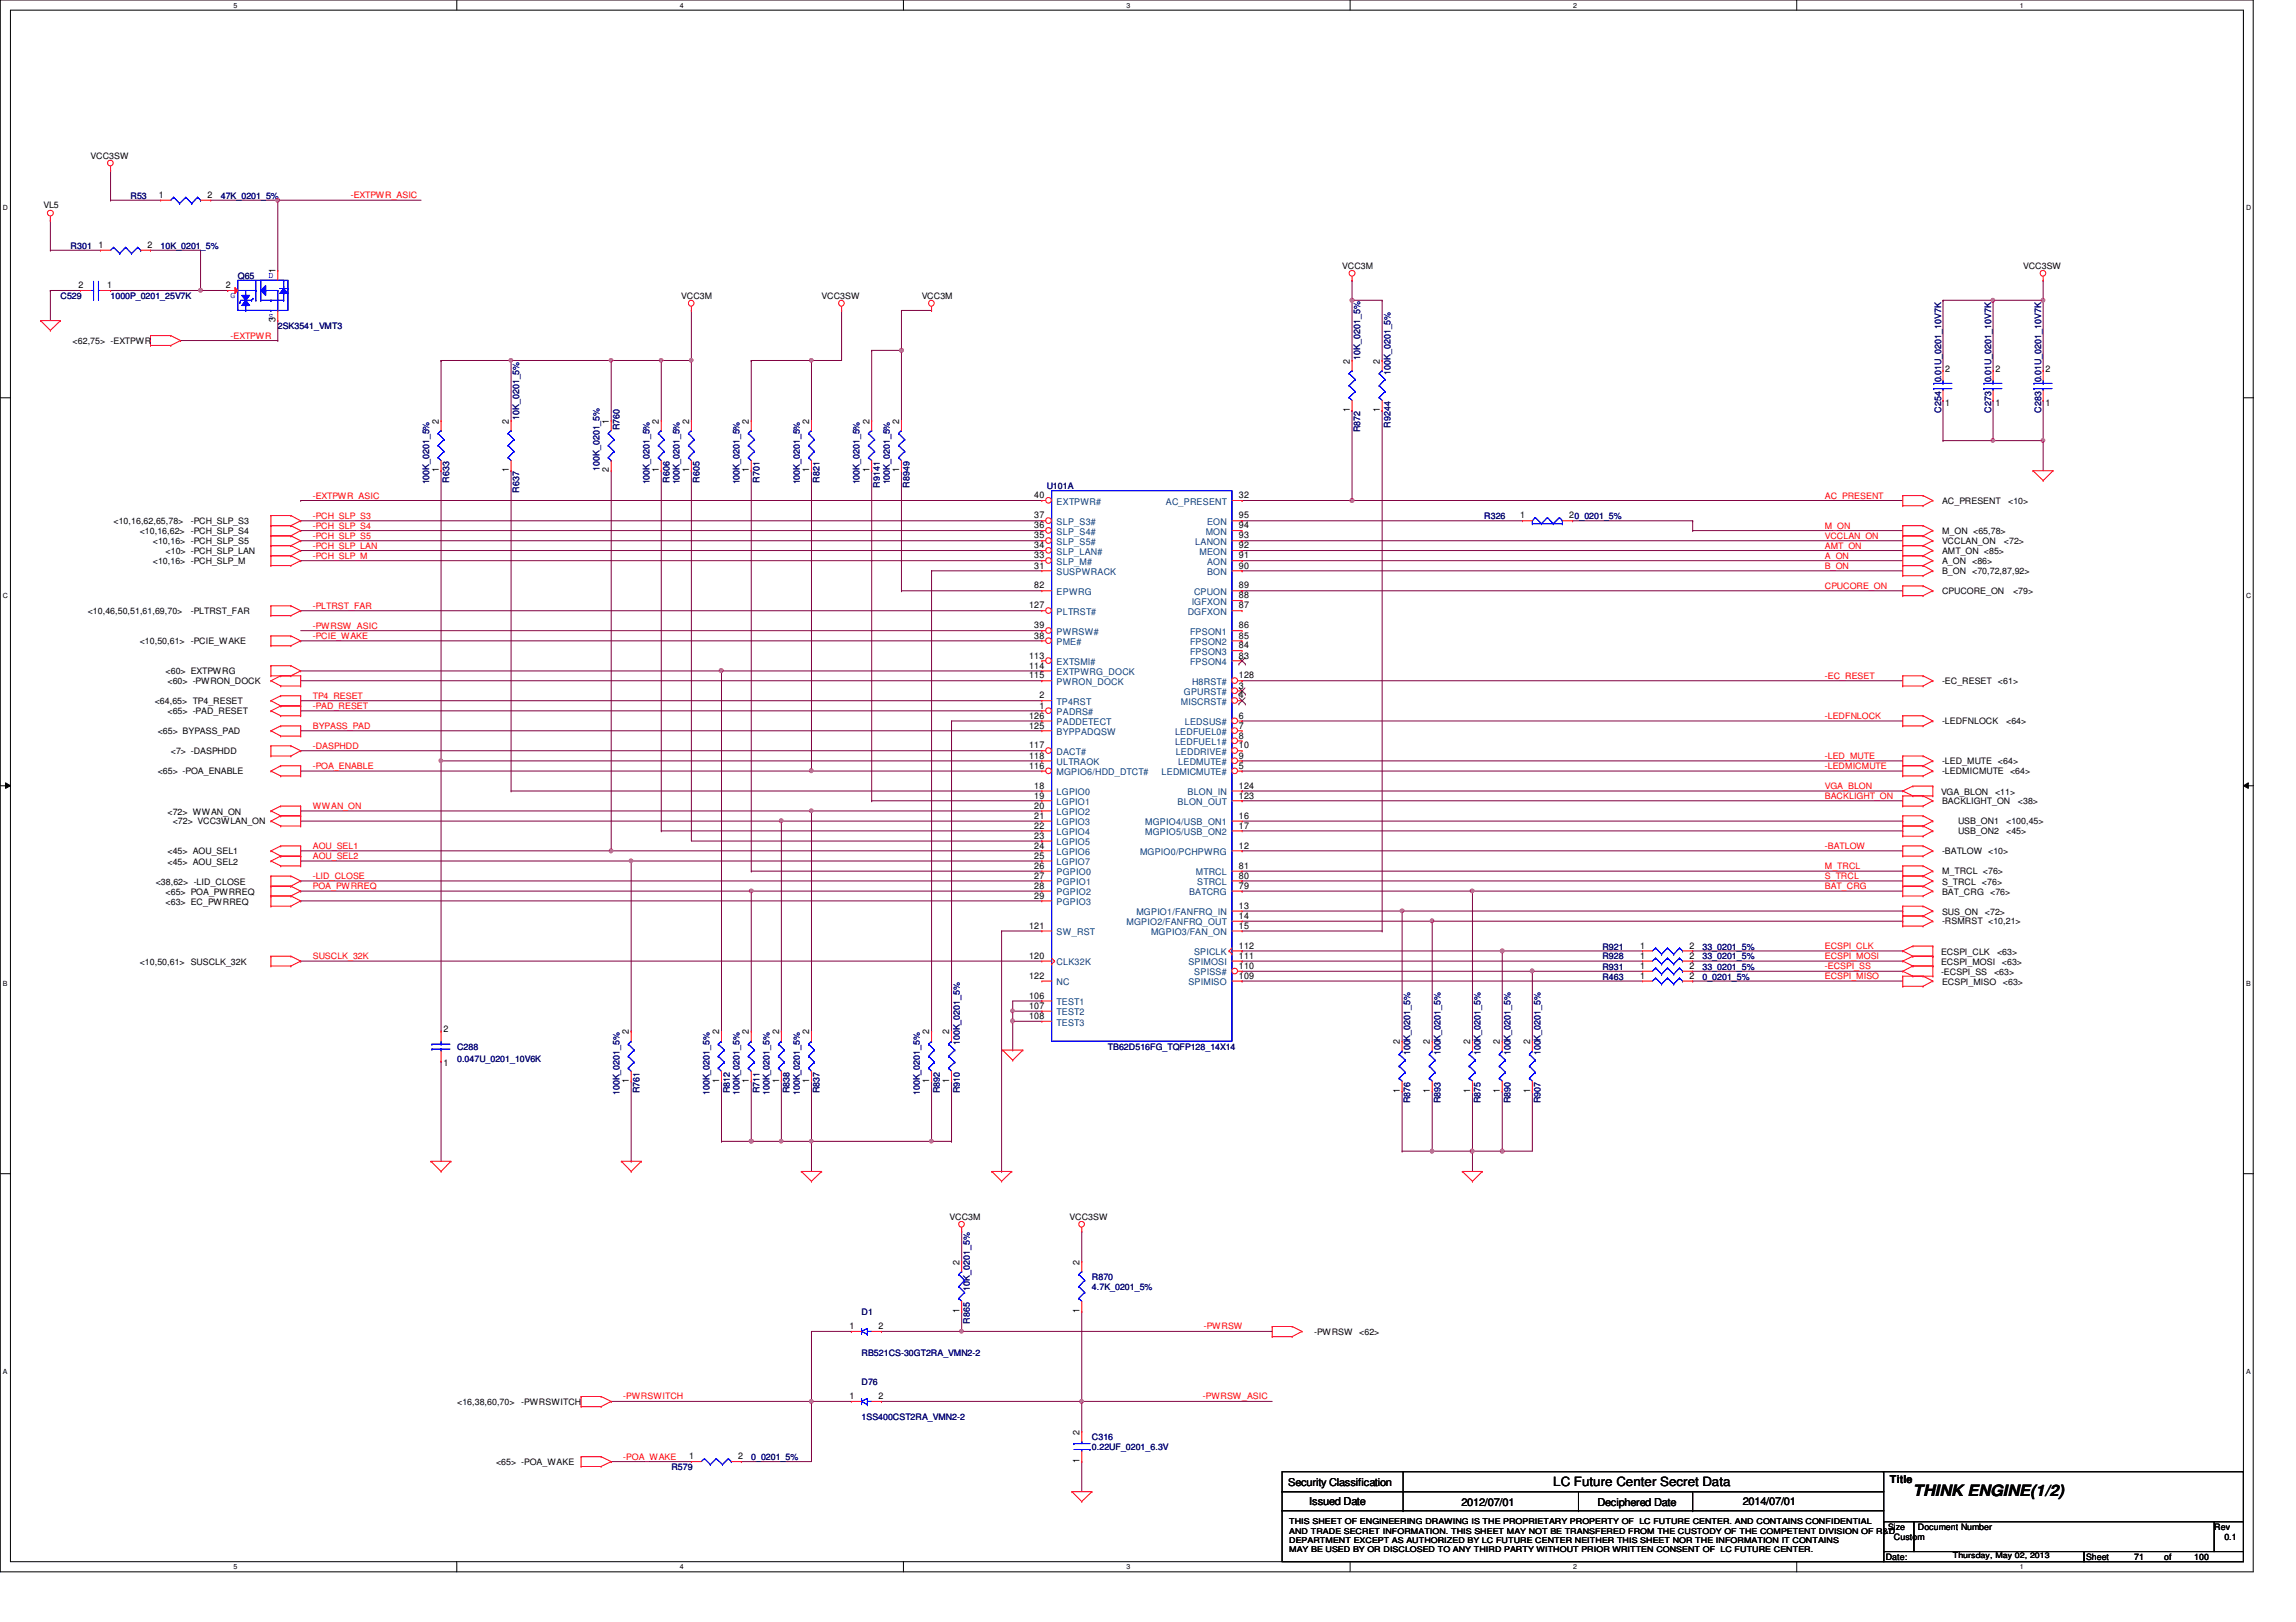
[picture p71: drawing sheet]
<svg xmlns="http://www.w3.org/2000/svg" width="297mm" height="210mm" viewBox="0 0 297 210" stroke-linecap="round" stroke-linejoin="round" font-family="sans-serif">
<defs><g id="words">
<text font-size="2" x="247.5" y="193.6">THINK ENGINE(1/2)</text>
<text font-size="1.7" x="201" y="192.3">LC Future Center Secret Data</text>
<g font-size="1.4">
<text x="244.5" y="191.9">Title</text>
<text x="166.7" y="192.3">Security Classification</text>
<text x="169.4" y="194.7">Issued Date</text>
<text x="189.1" y="194.9">2012/07/01</text>
<text x="206.7" y="194.9">Deciphered Date</text>
<text x="225.5" y="194.7">2014/07/01</text>
</g>
<g font-size="1.2">
<text x="20.5" y="25.6">1</text>
<text x="26.8" y="25.6">2</text>
<text x="12.7" y="32.1">1</text>
<text x="19.1" y="32.1">2</text>
<text x="35.6" y="35.4" transform="rotate(-90 35.6 35.4)">1</text>
<text x="10.2" y="37.3">2</text>
<text x="13.9" y="37.3">1</text>
<text x="29.2" y="37.3">2</text>
<text x="35.6" y="41.7" transform="rotate(-90 35.6 41.7)">3</text>
<text x="174.6" y="47.1" transform="rotate(-90 174.6 47.1)">2</text>
<text x="178.5" y="47.1" transform="rotate(-90 178.5 47.1)">2</text>
<text x="174.6" y="53.3" transform="rotate(-90 174.6 53.3)">1</text>
<text x="178.5" y="53.3" transform="rotate(-90 178.5 53.3)">1</text>
<text x="251.7" y="52.5">1</text>
<text x="251.7" y="48.1">2</text>
<text x="258.1" y="52.5">1</text>
<text x="258.1" y="48.1">2</text>
<text x="264.6" y="52.5">1</text>
<text x="264.6" y="48.1">2</text>
<text x="56.8" y="54.8" transform="rotate(-90 56.8 54.8)">2</text>
<text x="65.8" y="54.8" transform="rotate(-90 65.8 54.8)">2</text>
<text x="78.8" y="54.8" transform="rotate(-90 78.8 54.8)">1</text>
<text x="85.3" y="54.8" transform="rotate(-90 85.3 54.8)">2</text>
<text x="89.2" y="54.8" transform="rotate(-90 89.2 54.8)">2</text>
<text x="96.9" y="54.8" transform="rotate(-90 96.9 54.8)">2</text>
<text x="104.7" y="54.8" transform="rotate(-90 104.7 54.8)">2</text>
<text x="112.5" y="54.8" transform="rotate(-90 112.5 54.8)">2</text>
<text x="116.3" y="54.8" transform="rotate(-90 116.3 54.8)">2</text>
<text x="56.8" y="61.1" transform="rotate(-90 56.8 61.1)">1</text>
<text x="65.8" y="61.1" transform="rotate(-90 65.8 61.1)">1</text>
<text x="78.8" y="61.1" transform="rotate(-90 78.8 61.1)">2</text>
<text x="85.3" y="61.1" transform="rotate(-90 85.3 61.1)">1</text>
<text x="89.2" y="61.1" transform="rotate(-90 89.2 61.1)">1</text>
<text x="96.9" y="61.1" transform="rotate(-90 96.9 61.1)">1</text>
<text x="104.7" y="61.1" transform="rotate(-90 104.7 61.1)">1</text>
<text x="112.5" y="61.1" transform="rotate(-90 112.5 61.1)">1</text>
<text x="116.3" y="61.1" transform="rotate(-90 116.3 61.1)">1</text>
<text x="133.8" y="64.5">40</text>
<text x="160.3" y="64.5">32</text>
<text x="133.8" y="67.1">37</text>
<text x="133.8" y="68.4">36</text>
<text x="133.8" y="69.7">35</text>
<text x="133.8" y="71">34</text>
<text x="160.3" y="67.1">95</text>
<text x="160.3" y="68.4">94</text>
<text x="160.3" y="69.7">93</text>
<text x="160.3" y="71">92</text>
<text x="196.7" y="67.1">1</text>
<text x="203" y="67.1">20_0201_5%</text>
<text x="133.8" y="72.3">33</text>
<text x="133.8" y="73.6">31</text>
<text x="133.8" y="76.2">82</text>
<text x="160.3" y="72.3">91</text>
<text x="160.3" y="73.6">90</text>
<text x="160.3" y="76.2">89</text>
<text x="160.3" y="77.4">88</text>
<text x="133.1" y="78.7">127</text>
<text x="133.8" y="81.3">39</text>
<text x="133.8" y="82.6">38</text>
<text x="160.3" y="78.7">87</text>
<text x="160.3" y="81.3">86</text>
<text x="160.3" y="82.6">85</text>
<text x="160.3" y="83.9">84</text>
<text x="133.1" y="85.2">113</text>
<text x="133.1" y="86.5">114</text>
<text x="133.1" y="87.8">115</text>
<text x="160.3" y="85.2">83</text>
<text x="160.3" y="87.8">128</text>
<text x="160.3" y="89.1">3</text>
<text x="133.1" y="93">126</text>
<text x="133.1" y="94.3">125</text>
<text x="134.5" y="90.4">2</text>
<text x="134.5" y="91.7">1</text>
<text x="160.3" y="90.4">4</text>
<text x="160.3" y="93">6</text>
<text x="160.3" y="94.3">7</text>
<text x="160.3" y="95.6">8</text>
<text x="133.1" y="96.9">117</text>
<text x="133.1" y="98.2">118</text>
<text x="133.1" y="99.5">116</text>
<text x="160.3" y="96.9">10</text>
<text x="160.3" y="98.2">9</text>
<text x="160.3" y="99.5">5</text>
<text x="133.8" y="102.1">18</text>
<text x="133.8" y="103.3">19</text>
<text x="133.8" y="104.6">20</text>
<text x="133.8" y="106">21</text>
<text x="133.8" y="107.2">22</text>
<text x="160.3" y="102.1">124</text>
<text x="160.3" y="103.3">123</text>
<text x="160.3" y="106">16</text>
<text x="160.3" y="107.2">17</text>
<text x="133.8" y="108.5">23</text>
<text x="133.8" y="109.8">24</text>
<text x="133.8" y="111.1">25</text>
<text x="133.8" y="112.4">26</text>
<text x="133.8" y="113.7">27</text>
<text x="160.3" y="109.8">12</text>
<text x="160.3" y="112.4">81</text>
<text x="160.3" y="113.7">80</text>
<text x="133.8" y="115">28</text>
<text x="133.8" y="116.3">29</text>
<text x="160.3" y="115">79</text>
<text x="160.3" y="117.6">13</text>
<text x="160.3" y="118.9">14</text>
<text x="133.1" y="120.2">121</text>
<text x="133.1" y="124.1">120</text>
<text x="160.3" y="120.2">15</text>
<text x="160.3" y="122.8">112</text>
<text x="160.3" y="124.1">111</text>
<text x="160.3" y="125.4">110</text>
<text x="212.2" y="122.8">1</text>
<text x="212.2" y="124.1">1</text>
<text x="212.2" y="125.4">1</text>
<text x="218.6" y="122.8">2</text>
<text x="218.6" y="124.1">2</text>
<text x="218.6" y="125.4">2</text>
<text x="133.1" y="126.7">122</text>
<text x="133.1" y="129.2">106</text>
<text x="133.1" y="130.6">107</text>
<text x="133.1" y="131.9">108</text>
<text x="160.3" y="126.7">109</text>
<text x="212.2" y="126.7">1</text>
<text x="218.6" y="126.7">2</text>
<text x="57.4" y="133.6">2</text>
<text x="81.4" y="133.9" transform="rotate(-90 81.4 133.9)">2</text>
<text x="93" y="133.9" transform="rotate(-90 93 133.9)">2</text>
<text x="96.9" y="133.9" transform="rotate(-90 96.9 133.9)">2</text>
<text x="100.8" y="133.9" transform="rotate(-90 100.8 133.9)">2</text>
<text x="104.7" y="133.9" transform="rotate(-90 104.7 133.9)">2</text>
<text x="120.2" y="133.9" transform="rotate(-90 120.2 133.9)">2</text>
<text x="122.8" y="133.9" transform="rotate(-90 122.8 133.9)">2</text>
<text x="181.1" y="135.1" transform="rotate(-90 181.1 135.1)">2</text>
<text x="185" y="135.1" transform="rotate(-90 185 135.1)">2</text>
<text x="190.2" y="135.1" transform="rotate(-90 190.2 135.1)">2</text>
<text x="194.1" y="135.1" transform="rotate(-90 194.1 135.1)">2</text>
<text x="197.9" y="135.1" transform="rotate(-90 197.9 135.1)">2</text>
<text x="57.4" y="138">1</text>
<text x="81.4" y="140.2" transform="rotate(-90 81.4 140.2)">1</text>
<text x="93" y="140.2" transform="rotate(-90 93 140.2)">1</text>
<text x="96.9" y="140.2" transform="rotate(-90 96.9 140.2)">1</text>
<text x="100.8" y="140.2" transform="rotate(-90 100.8 140.2)">1</text>
<text x="104.7" y="140.2" transform="rotate(-90 104.7 140.2)">1</text>
<text x="120.2" y="140.2" transform="rotate(-90 120.2 140.2)">1</text>
<text x="122.8" y="140.2" transform="rotate(-90 122.8 140.2)">1</text>
<text x="181.1" y="141.4" transform="rotate(-90 181.1 141.4)">1</text>
<text x="185" y="141.4" transform="rotate(-90 185 141.4)">1</text>
<text x="190.2" y="141.4" transform="rotate(-90 190.2 141.4)">1</text>
<text x="194.1" y="141.4" transform="rotate(-90 194.1 141.4)">1</text>
<text x="197.9" y="141.4" transform="rotate(-90 197.9 141.4)">1</text>
<text x="124.1" y="163.7" transform="rotate(-90 124.1 163.7)">2</text>
<text x="139.7" y="163.7" transform="rotate(-90 139.7 163.7)">2</text>
<text x="109.9" y="172">1</text>
<text x="113.7" y="172">2</text>
<text x="124.1" y="169.9" transform="rotate(-90 124.1 169.9)">1</text>
<text x="139.7" y="169.9" transform="rotate(-90 139.7 169.9)">1</text>
<text x="109.9" y="181.1">1</text>
<text x="113.7" y="181.1">2</text>
<text x="139.7" y="185.7" transform="rotate(-90 139.7 185.7)">2</text>
<text x="89.2" y="188.8">1</text>
<text x="95.5" y="188.8">2</text>
<text x="139.7" y="189.4" transform="rotate(-90 139.7 189.4)">1</text>
</g>
<g font-size="1.2" fill="#004080">
<text x="136.7" y="65.3">EXTPWR#</text>
<text x="150.8" y="65.3">AC_PRESENT</text>
<text x="136.7" y="67.9">SLP_S3#</text>
<text x="136.7" y="69.2">SLP_S4#</text>
<text x="136.7" y="70.5">SLP_S5#</text>
<text x="136.7" y="71.8">SLP_LAN#</text>
<text x="154.6" y="70.5">LANON</text>
<text x="155.2" y="71.8">MEON</text>
<text x="156" y="69.2">MON</text>
<text x="156.2" y="67.9">EON</text>
<text x="136.7" y="73.1">SLP_M#</text>
<text x="136.7" y="74.4">SUSPWRACK</text>
<text x="136.7" y="77">EPWRG</text>
<text x="154.5" y="77">CPUON</text>
<text x="156.2" y="73.1">AON</text>
<text x="156.2" y="74.4">BON</text>
<text x="136.7" y="79.6">PLTRST#</text>
<text x="136.7" y="82.2">PWRSW#</text>
<text x="136.7" y="83.5">PME#</text>
<text x="153.7" y="79.6">DGFXON</text>
<text x="154" y="82.2">FPSON1</text>
<text x="154" y="83.5">FPSON2</text>
<text x="154.2" y="78.3">IGFXON</text>
<text x="136.7" y="86.1">EXTSMI#</text>
<text x="136.7" y="87.4">EXTPWRG_DOCK</text>
<text x="136.7" y="88.6">PWRON_DOCK</text>
<text x="153.2" y="90">GPURST#</text>
<text x="154" y="84.8">FPSON3</text>
<text x="154" y="86.1">FPSON4</text>
<text x="154.2" y="88.6">H8RST#</text>
<text x="136.7" y="91.2">TP4RST</text>
<text x="136.7" y="92.5">PADRS#</text>
<text x="136.7" y="93.9">PADDETECT</text>
<text x="136.7" y="95.1">BYPPADQSW</text>
<text x="152" y="95.1">LEDFUEL0#</text>
<text x="152.8" y="91.2">MISCRST#</text>
<text x="153.3" y="93.9">LEDSUS#</text>
<text x="136.7" y="97.7">DACT#</text>
<text x="136.7" y="99">ULTRAOK</text>
<text x="136.7" y="100.3">MGPIO6/HDD_DTCT#</text>
<text x="150.3" y="100.3">LEDMICMUTE#</text>
<text x="152" y="96.4">LEDFUEL1#</text>
<text x="152.1" y="97.7">LEDDRIVE#</text>
<text x="152.4" y="99">LEDMUTE#</text>
<text x="136.7" y="102.9">LGPIO0</text>
<text x="136.7" y="104.2">LGPIO1</text>
<text x="136.7" y="105.5">LGPIO2</text>
<text x="136.7" y="106.8">LGPIO3</text>
<text x="148.2" y="106.8">MGPIO4/USB_ON1</text>
<text x="152.4" y="104.2">BLON_OUT</text>
<text x="153.6" y="102.9">BLON_IN</text>
<text x="136.7" y="108.1">LGPIO4</text>
<text x="136.7" y="109.4">LGPIO5</text>
<text x="136.7" y="110.7">LGPIO6</text>
<text x="136.7" y="112">LGPIO7</text>
<text x="136.7" y="113.3">PGPIO0</text>
<text x="147.5" y="110.7">MGPIO0/PCHPWRG</text>
<text x="148.2" y="108.1">MGPIO5/USB_ON2</text>
<text x="154.7" y="113.3">MTRCL</text>
<text x="136.7" y="114.6">PGPIO1</text>
<text x="136.7" y="115.9">PGPIO2</text>
<text x="136.7" y="117.1">PGPIO3</text>
<text x="145.8" y="119.8">MGPIO2/FANFRQ_OUT</text>
<text x="147" y="118.4">MGPIO1/FANFRQ_IN</text>
<text x="153.8" y="115.9">BATCRG</text>
<text x="154.9" y="114.6">STRCL</text>
<text x="136.7" y="121">SW_RST</text>
<text x="136.7" y="124.9">CLK32K</text>
<text x="148.9" y="121">MGPIO3/FAN_ON</text>
<text x="153.8" y="124.9">SPIMOSI</text>
<text x="154.5" y="123.6">SPICLK</text>
<text x="136.7" y="127.5">NC</text>
<text x="136.7" y="130.1">TEST1</text>
<text x="136.7" y="131.4">TEST2</text>
<text x="153.8" y="127.5">SPIMISO</text>
<text x="154.5" y="126.2">SPISS#</text>
<text x="136.7" y="132.7">TEST3</text>
</g>
<g font-size="1.1">
<text x="11.7" y="20.5">VCC3SW</text>
<text x="5.6" y="26.9">VL5</text>
<text x="173.6" y="34.8">VCC3M</text>
<text x="261.7" y="34.8">VCC3SW</text>
<text x="88.1" y="38.7">VCC3M</text>
<text x="106.3" y="38.7">VCC3SW</text>
<text x="119.2" y="38.7">VCC3M</text>
<text x="9.4" y="44.5">&lt;62,75&gt; -EXTPWR</text>
<text x="251.2" y="65.2">AC_PRESENT</text>
<text x="259.8" y="65.2">&lt;10&gt;</text>
<text x="14.7" y="67.8">&lt;10,16,62,65,78&gt;</text>
<text x="18.1" y="69.1">&lt;10,16,62&gt; -PCH_SLP_S4</text>
<text x="19.8" y="70.4">&lt;10,16&gt; -PCH_SLP_S5</text>
<text x="21.4" y="71.7">&lt;10&gt; -PCH_SLP_LAN</text>
<text x="24.7" y="67.8">-PCH_SLP_S3</text>
<text x="251.2" y="69.1">M_ON &lt;65,78&gt;</text>
<text x="251.2" y="70.4">VCCLAN_ON</text>
<text x="251.2" y="71.7">AMT_ON &lt;85&gt;</text>
<text x="259.2" y="70.4">&lt;72&gt;</text>
<text x="19.8" y="73">&lt;10,16&gt; -PCH_SLP_M</text>
<text x="251.2" y="73">A_ON &lt;86&gt;</text>
<text x="251.2" y="74.3">B_ON &lt;70,72,87,92&gt;</text>
<text x="251.2" y="76.9">CPUCORE_ON</text>
<text x="260.4" y="76.9">&lt;79&gt;</text>
<text x="11.3" y="79.5">&lt;10,46,50,51,61,69,70&gt;</text>
<text x="18.1" y="83.4">&lt;10,50,61&gt; -PCIE_WAKE</text>
<text x="24.7" y="79.5">-PLTRST_FAR</text>
<text x="21.4" y="87.2">&lt;60&gt; EXTPWRG</text>
<text x="21.7" y="88.6">&lt;60&gt; -PWRON_DOCK</text>
<text x="251.2" y="88.6">-EC_RESET &lt;61&gt;</text>
<text x="20" y="91.1">&lt;64,65&gt; TP4_RESET</text>
<text x="20.4" y="95">&lt;65&gt; BYPASS_PAD</text>
<text x="21.7" y="92.5">&lt;65&gt; -PAD_RESET</text>
<text x="251.2" y="93.7">-LEDFNLOCK</text>
<text x="259.5" y="93.7">&lt;64&gt;</text>
<text x="20.4" y="100.2">&lt;65&gt; -POA_ENABLE</text>
<text x="22.1" y="97.6">&lt;7&gt; -DASPHDD</text>
<text x="251.2" y="98.9">-LED_MUTE &lt;64&gt;</text>
<text x="251.2" y="100.2">-LEDMICMUTE</text>
<text x="260.1" y="100.2">&lt;64&gt;</text>
<text x="21.7" y="105.4">&lt;72&gt; WWAN_ON</text>
<text x="22.3" y="106.7">&lt;72&gt; VCC3WLAN_ON</text>
<text x="251.1" y="102.8">VGA_BLON</text>
<text x="251.2" y="104.1">BACKLIGHT_ON</text>
<text x="253.3" y="108">USB_ON2</text>
<text x="253.3" y="106.7">USB_ON1</text>
<text x="258.1" y="102.8">&lt;11&gt;</text>
<text x="259.5" y="108">&lt;45&gt;</text>
<text x="259.5" y="106.7">&lt;100,45&gt;</text>
<text x="261.1" y="104.1">&lt;38&gt;</text>
<text x="21.7" y="110.6">&lt;45&gt; AOU_SEL1</text>
<text x="21.7" y="111.9">&lt;45&gt; AOU_SEL2</text>
<text x="251.2" y="110.6">-BATLOW &lt;10&gt;</text>
<text x="251.2" y="113.2">M_TRCL &lt;76&gt;</text>
<text x="20.1" y="114.5">&lt;38,62&gt; -LID_CLOSE</text>
<text x="21.4" y="115.8">&lt;65&gt; POA_PWRREQ</text>
<text x="21.4" y="117.1">&lt;63&gt; EC_PWRREQ</text>
<text x="251.2" y="115.8">BAT_CRG</text>
<text x="251.2" y="114.5">S_TRCL &lt;76&gt;</text>
<text x="251.2" y="118.4">SUS_ON</text>
<text x="251.2" y="119.6">-RSMRST &lt;10,21&gt;</text>
<text x="256.8" y="118.4">&lt;72&gt;</text>
<text x="257.5" y="115.8">&lt;76&gt;</text>
<text x="18.1" y="124.8">&lt;10,50,61&gt; SUSCLK_32K</text>
<text x="251.1" y="123.5">ECSPI_CLK</text>
<text x="251.1" y="124.8">ECSPI_MOSI</text>
<text x="258.4" y="123.5">&lt;63&gt;</text>
<text x="259" y="124.8">&lt;63&gt;</text>
<text x="251.1" y="126.1">-ECSPI_SS</text>
<text x="251.2" y="127.4">ECSPI_MISO</text>
<text x="258" y="126.1">&lt;63&gt;</text>
<text x="259.1" y="127.4">&lt;63&gt;</text>
<text x="122.8" y="157.9">VCC3M</text>
<text x="138.4" y="157.9">VCC3SW</text>
<text x="170" y="172.8">-PWRSW</text>
<text x="175.8" y="172.8">&lt;62&gt;</text>
<text x="59.1" y="181.8">&lt;16,38,60,70&gt;</text>
<text x="67.4" y="181.8">-PWRSWITCH</text>
<text x="64.2" y="189.6">&lt;65&gt; -POA_WAKE</text>
<text x="244" y="201.9">Date:</text>
<text x="244.3" y="198">Size</text>
<text x="245" y="199.3">Custom</text>
<text x="248.1" y="198">Document Number</text>
<text x="269.9" y="201.9">Sheet</text>
<text x="276.1" y="201.9">71</text>
<text x="280" y="201.9">of</text>
<text x="283.9" y="201.9">100</text>
<text x="286.5" y="198">Rev</text>
<text x="287.8" y="199.3">0.1</text>
</g>
<g font-size="1.1" fill="#000080">
<text x="16.9" y="25.7">R53</text>
<text x="28.6" y="25.7">47K_0201_5%</text>
<text x="9.1" y="32.2">R301</text>
<text x="20.8" y="32.2">10K_0201_5%</text>
<text x="7.8" y="38.7">C529</text>
<text x="14.3" y="38.7">1000P_0201_25V7K</text>
<text x="30.8" y="36.1">Q65</text>
<text x="35.9" y="42.6">2SK3541_VMT3</text>
<text x="176" y="46.5" transform="rotate(-90 176 46.5)">10K_0201_5%</text>
<text x="179.9" y="48.5" transform="rotate(-90 179.9 48.5)">100K_0201_5%</text>
<text x="251.1" y="53.4" transform="rotate(-90 251.1 53.4)">C254</text>
<text x="251.1" y="49.5" transform="rotate(-90 251.1 49.5)">0.01U_0201_10V7K</text>
<text x="257.6" y="53.4" transform="rotate(-90 257.6 53.4)">C273</text>
<text x="257.6" y="49.5" transform="rotate(-90 257.6 49.5)">0.01U_0201_10V7K</text>
<text x="264.1" y="53.4" transform="rotate(-90 264.1 53.4)">C283</text>
<text x="264.1" y="49.5" transform="rotate(-90 264.1 49.5)">0.01U_0201_10V7K</text>
<text x="67.2" y="54.3" transform="rotate(-90 67.2 54.3)">10K_0201_5%</text>
<text x="80.1" y="55.7" transform="rotate(-90 80.1 55.7)">R760</text>
<text x="176" y="56" transform="rotate(-90 176 56)">R872</text>
<text x="179.9" y="55.3" transform="rotate(-90 179.9 55.3)">R9244</text>
<text x="55.5" y="62.7" transform="rotate(-90 55.5 62.7)">100K_0201_5%</text>
<text x="58.1" y="62.4" transform="rotate(-90 58.1 62.4)">R633</text>
<text x="67.2" y="63.8" transform="rotate(-90 67.2 63.8)">R637</text>
<text x="77.6" y="60.9" transform="rotate(-90 77.6 60.9)">100K_0201_5%</text>
<text x="84" y="62.7" transform="rotate(-90 84 62.7)">100K_0201_5%</text>
<text x="86.6" y="62.4" transform="rotate(-90 86.6 62.4)">R606</text>
<text x="87.9" y="62.7" transform="rotate(-90 87.9 62.7)">100K_0201_5%</text>
<text x="90.5" y="62.4" transform="rotate(-90 90.5 62.4)">R605</text>
<text x="95.7" y="62.7" transform="rotate(-90 95.7 62.7)">100K_0201_5%</text>
<text x="98.3" y="62.4" transform="rotate(-90 98.3 62.4)">R701</text>
<text x="103.5" y="62.7" transform="rotate(-90 103.5 62.7)">100K_0201_5%</text>
<text x="106" y="62.4" transform="rotate(-90 106 62.4)">R821</text>
<text x="111.2" y="62.7" transform="rotate(-90 111.2 62.7)">100K_0201_5%</text>
<text x="113.8" y="63.1" transform="rotate(-90 113.8 63.1)">R9141</text>
<text x="115.1" y="62.7" transform="rotate(-90 115.1 62.7)">100K_0201_5%</text>
<text x="117.7" y="63.1" transform="rotate(-90 117.7 63.1)">R8949</text>
<text x="135.4" y="63.3">U101A</text>
<text x="192" y="67.2">R326</text>
<text x="207.3" y="122.9">R921</text>
<text x="207.3" y="124.2">R928</text>
<text x="207.3" y="125.5">R931</text>
<text x="220.3" y="122.9">33_0201_5%</text>
<text x="220.3" y="124.2">33_0201_5%</text>
<text x="220.3" y="125.5">33_0201_5%</text>
<text x="207.3" y="126.8">R463</text>
<text x="220.3" y="126.8">0_0201_5%</text>
<text x="59.1" y="135.8">C288</text>
<text x="59.1" y="137.4">0.047U_0201_10V6K</text>
<text x="124.2" y="135.3" transform="rotate(-90 124.2 135.3)">100K_0201_5%</text>
<text x="143.3" y="135.8">TB62D516FG_TQFP128_14X14</text>
<text x="182.5" y="136.6" transform="rotate(-90 182.5 136.6)">100K_0201_5%</text>
<text x="186.3" y="136.6" transform="rotate(-90 186.3 136.6)">100K_0201_5%</text>
<text x="191.6" y="136.6" transform="rotate(-90 191.6 136.6)">100K_0201_5%</text>
<text x="195.4" y="136.6" transform="rotate(-90 195.4 136.6)">100K_0201_5%</text>
<text x="199.3" y="136.6" transform="rotate(-90 199.3 136.6)">100K_0201_5%</text>
<text x="80.1" y="141.7" transform="rotate(-90 80.1 141.7)">100K_0201_5%</text>
<text x="82.7" y="141.5" transform="rotate(-90 82.7 141.5)">R761</text>
<text x="91.8" y="141.7" transform="rotate(-90 91.8 141.7)">100K_0201_5%</text>
<text x="94.4" y="141.5" transform="rotate(-90 94.4 141.5)">R812</text>
<text x="95.7" y="141.7" transform="rotate(-90 95.7 141.7)">100K_0201_5%</text>
<text x="98.3" y="141.5" transform="rotate(-90 98.3 141.5)">R711</text>
<text x="99.6" y="141.7" transform="rotate(-90 99.6 141.7)">100K_0201_5%</text>
<text x="102.1" y="141.5" transform="rotate(-90 102.1 141.5)">R838</text>
<text x="103.5" y="141.7" transform="rotate(-90 103.5 141.7)">100K_0201_5%</text>
<text x="106" y="141.5" transform="rotate(-90 106 141.5)">R837</text>
<text x="119" y="141.7" transform="rotate(-90 119 141.7)">100K_0201_5%</text>
<text x="121.6" y="141.5" transform="rotate(-90 121.6 141.5)">R892</text>
<text x="124.2" y="141.5" transform="rotate(-90 124.2 141.5)">R910</text>
<text x="182.5" y="142.8" transform="rotate(-90 182.5 142.8)">R876</text>
<text x="186.3" y="142.8" transform="rotate(-90 186.3 142.8)">R893</text>
<text x="191.6" y="142.8" transform="rotate(-90 191.6 142.8)">R875</text>
<text x="195.4" y="142.8" transform="rotate(-90 195.4 142.8)">R890</text>
<text x="199.3" y="142.8" transform="rotate(-90 199.3 142.8)">R907</text>
<text x="125.5" y="167" transform="rotate(-90 125.5 167)">10K_0201_5%</text>
<text x="141.3" y="165.7">R870</text>
<text x="141.3" y="166.9">4.7K_0201_5%</text>
<text x="111.5" y="170.2">D1</text>
<text x="125.5" y="171.3" transform="rotate(-90 125.5 171.3)">R865</text>
<text x="111.5" y="179.2">D76</text>
<text x="111.5" y="175.5">RB521CS-30GT2RA_VMN2-2</text>
<text x="111.5" y="183.8">1SS400CST2RA_VMN2-2</text>
<text x="86.9" y="190.2">R579</text>
<text x="97.2" y="188.9">0_0201_5%</text>
<text x="141.3" y="186.4">C316</text>
<text x="141.3" y="187.7">0.22UF_0201_6.3V</text>
</g>
<g font-size="1.1" fill="#f00">
<text x="45.4" y="25.7">-EXTPWR_ASIC</text>
<text x="29.8" y="43.8">-EXTPWR</text>
<text x="40.5" y="64.5">-EXTPWR_ASIC</text>
<text x="236.1" y="64.5">AC_PRESENT</text>
<text x="40.5" y="67.1">-PCH_SLP_S3</text>
<text x="40.5" y="68.4">-PCH_SLP_S4</text>
<text x="40.5" y="69.7">-PCH_SLP_S5</text>
<text x="40.5" y="71">-PCH_SLP_LAN</text>
<text x="236.1" y="68.4">M_ON</text>
<text x="236.1" y="71">AMT_ON</text>
<text x="236.1" y="69.7">VCCLAN_ON</text>
<text x="40.5" y="72.3">-PCH_SLP_M</text>
<text x="236.1" y="76.2">CPUCORE_ON</text>
<text x="236.1" y="73.6">B_ON</text>
<text x="236.1" y="72.3">A_ON</text>
<text x="40.5" y="78.8">-PLTRST_FAR</text>
<text x="40.5" y="82.7">-PCIE_WAKE</text>
<text x="40.5" y="81.4">-PWRSW_ASIC</text>
<text x="236.1" y="87.8">-EC_RESET</text>
<text x="40.5" y="90.4">TP4_RESET</text>
<text x="40.5" y="91.7">-PAD_RESET</text>
<text x="40.5" y="94.3">BYPASS_PAD</text>
<text x="236.1" y="93">-LEDFNLOCK</text>
<text x="40.5" y="96.9">-DASPHDD</text>
<text x="40.5" y="99.5">-POA_ENABLE</text>
<text x="236.1" y="98.2">-LED_MUTE</text>
<text x="236.1" y="99.5">-LEDMICMUTE</text>
<text x="40.5" y="104.7">WWAN_ON</text>
<text x="236.1" y="102.1">VGA_BLON</text>
<text x="236.1" y="103.4">BACKLIGHT_ON</text>
<text x="40.5" y="113.7">-LID_CLOSE</text>
<text x="40.5" y="111.2">AOU_SEL2</text>
<text x="40.5" y="109.9">AOU_SEL1</text>
<text x="236.1" y="109.9">-BATLOW</text>
<text x="236.1" y="112.5">M_TRCL</text>
<text x="236.1" y="113.7">S_TRCL</text>
<text x="40.5" y="115.1">POA_PWRREQ</text>
<text x="236.1" y="115.1">BAT_CRG</text>
<text x="40.5" y="124.1">SUSCLK_32K</text>
<text x="236.1" y="122.8">ECSPI_CLK</text>
<text x="236.1" y="124.1">ECSPI_MOSI</text>
<text x="236.1" y="125.4">-ECSPI_SS</text>
<text x="236.1" y="126.7">ECSPI_MISO</text>
<text x="155.7" y="172">-PWRSW</text>
<text x="80.6" y="181.1">-PWRSWITCH</text>
<text x="155.6" y="181.1">-PWRSW_ASIC</text>
<text x="80.6" y="188.9">-POA_WAKE</text>
</g>
<g font-size="1.1" fill="#00f">
<text x="34.8" y="36">D</text>
<text x="29.8" y="38.6">G</text>
<text x="34.8" y="41.3">S</text>
</g>
<g font-size="1">
<text x="166.8" y="197.3">THIS SHEET OF ENGINEERING DRAWING IS THE PROPRIETARY PROPERTY OF LC FUTURE CENTER. AND CONTAINS CONFIDENTIAL</text>
<text x="166.8" y="198.5">AND TRADE SECRET INFORMATION. THIS SHEET MAY NOT BE TRANSFERED FROM THE CUSTODY OF THE COMPETENT DIVISION OF R&amp;D</text>
<text x="166.8" y="199.6">DEPARTMENT EXCEPT AS AUTHORIZED BY LC FUTURE CENTER NEITHER THIS SHEET NOR THE INFORMATION IT CONTAINS</text>
<text x="166.8" y="200.8">MAY BE USED BY OR DISCLOSED TO ANY THIRD PARTY WITHOUT PRIOR WRITTEN CONSENT OF LC FUTURE CENTER.</text>
<text x="252.6" y="201.7">Thursday, May 02, 2013</text>
</g>
<g font-size=".9">
<text x="30.2" y="1">5</text>
<text x="88" y="1">4</text>
<text x="145.8" y="1">3</text>
<text x="203.5" y="1">2</text>
<text x="261.3" y="1">1</text>
<text x=".4" y="27.2">D</text>
<text x="290.6" y="27.2">D</text>
<text x=".4" y="77.3">C</text>
<text x="290.6" y="77.3">C</text>
<text x=".4" y="127.6">B</text>
<text x="290.6" y="127.6">B</text>
<text x=".4" y="177.8">A</text>
<text x="290.6" y="177.8">A</text>
<text x="30.2" y="203.1">5</text>
<text x="88" y="203.1">4</text>
<text x="145.8" y="203.1">3</text>
<text x="203.5" y="203.1">2</text>
<text x="261.3" y="203.1">1</text>
</g>
</g></defs>
<path d="M0 0h291.5v203.4h-291.5zM1.4 1.3h288.8v200.8h-288.8z" fill="none" stroke="#000" stroke-width=".13"/>
<g fill="#fff">
<path d="M30.2 .2h.5v1h-.5z"/>
<path d="M30.2 202.3h.5v1h-.5z"/>
</g>
<path d="M59.1 0v1.3M59.1 202.1v1.3" fill="none" stroke="#000" stroke-width=".13"/>
<g fill="#fff">
<path d="M88 .2h.5v1h-.5z"/>
<path d="M88 202.3h.5v1h-.5z"/>
</g>
<path d="M116.9 0v1.3M116.9 202.1v1.3" fill="none" stroke="#000" stroke-width=".13"/>
<g fill="#fff">
<path d="M145.7 .2h.6v1h-.6z"/>
<path d="M145.7 202.3h.6v1h-.6z"/>
</g>
<path d="M174.7 0v1.3M174.7 202.1v1.3" fill="none" stroke="#000" stroke-width=".13"/>
<g fill="#fff">
<path d="M203.5 .2h.5v1h-.5z"/>
<path d="M203.5 202.3h.5v1h-.5z"/>
</g>
<path d="M232.4 0v1.3M232.4 202.1v1.3" fill="none" stroke="#000" stroke-width=".13"/>
<g fill="#fff">
<path d="M261.3 .2h.5v1h-.5z"/>
<path d="M261.3 202.3h.5v1h-.5z"/>
<path d="M.4 26.4h.6v1h-.6z"/>
<path d="M290.6 26.4h.6v1h-.6z"/>
<path d="M.4 76.5h.6v1.1h-.6z"/>
<path d="M290.6 76.5h.6v1.1h-.6z"/>
</g>
<path d="M0 51.5h1.4M290.2 51.5h1.3" fill="none" stroke="#000" stroke-width=".13"/>
<g fill="#fff">
<path d="M.4 126.7h.6v1.1h-.6z"/>
<path d="M290.6 126.7h.6v1.1h-.6z"/>
</g>
<path d="M0 101.7h1.4M.7 101.3l.7 .4-.7 .3zM290.2 101.7l.7-.4v.7zM290.2 101.7h1.3" fill="none" stroke="#000" stroke-width=".13"/>
<path d="M.7 101.3l.7 .4-.7 .3zM290.2 101.7l.7-.4v.7z" fill="#000"/>
<g fill="#fff">
<path d="M.4 177h.5v1h-.5z"/>
<path d="M290.6 177h.5v1h-.5z"/>
</g>
<path d="M0 151.9h1.4M290.2 151.9h1.3" fill="none" stroke="#000" stroke-width=".13"/>
<g fill="none" stroke="#800040" stroke-width=".13">
<path d="M38.9 64.8h.1M38.9 67.4h.1M38.9 68.7h.1M38.9 70h.1M38.9 71.2h.1M38.9 72.6h.1M38.9 79h.1M38.9 64.8h95.9M38.9 67.4h95.9M38.9 68.7h95.9M38.9 70h95.9M38.9 71.2h95.9"/>
<path d="M38.9 72.6h95.9M38.9 79h95.9M38.9 82.9h.1M38.9 90.7h.1M38.9 92h.1M38.9 94.6h.1M38.9 97.2h.1M38.9 82.9h95.9M38.9 90.7h95.9M38.9 92h95.9M38.9 94.6h95.9M38.9 97.2h95.9"/>
<path d="M105 99.8h.1M105 99.8h29.8M66.1 102.4h.1M66.1 102.4h68.7M105 104.9h.1M105 104.9h29.8M112.8 103.6h.1M112.8 103.6h22"/>
</g>
<path d="M104.8 104.7h.3l.1 .2-.1 .2-.2 .1-.1-.1z" fill-rule="evenodd" fill="#f0f"/>
<path d="M104.8 104.7h.3l.1 .2-.1 .2-.2 .1-.1-.1z" fill="none" stroke="#f0f" stroke-width=".13"/>
<path d="M38.9 114h.1M38.9 114h95.9M79.1 110.1h.1M79.1 110.1h55.7M81.7 111.4h.1M81.7 111.4h53.1M85.6 107.5h.1M85.6 107.5h49.2M97.2 112.7h.1M97.2 115.3h.1M97.2 112.7h37.6M97.2 115.3h37.6" fill="none" stroke="#800040" stroke-width=".13"/>
<circle cx="97.2" cy="115.3" r=".25" fill="#f0f"/>
<circle cx="97.2" cy="115.3" r=".25" fill="none" stroke="#f0f" stroke-width=".13"/>
<path d="M57.1 46.7h.1M57.1 46.7h9M66.1 46.7h.1M66.1 46.7v7.7M57.1 60.9h.1M57.1 60.9v37.6M38.9 124.4h.1M38.9 124.4h95.9" fill="none" stroke="#800040" stroke-width=".13"/>
<path d="M65.9 46.5h.4v.1v.2l-.2 .1-.2-.1z" fill-rule="evenodd" fill="#f0f"/>
<path d="M65.9 46.5h.4v.1v.2l-.2 .1-.2-.1z" fill="none" stroke="#f0f" stroke-width=".13"/>
<path d="M66.1 60.9h.1M66.1 60.9v41.5M101.1 106.3h.1M101.1 106.3h33.7" fill="none" stroke="#800040" stroke-width=".13"/>
<path d="M100.9 106h.1l.3 .1-.1 .3-.2 .1-.1-.1z" fill-rule="evenodd" fill="#f0f"/>
<path d="M100.9 106h.1l.3 .1-.1 .3-.2 .1-.1-.1z" fill="none" stroke="#f0f" stroke-width=".13"/>
<path d="M105 46.7h.1M105 46.7v7.7" fill="none" stroke="#800040" stroke-width=".13"/>
<path d="M104.8 46.5h.3l.1 .1-.1 .2-.2 .1-.1-.1z" fill-rule="evenodd" fill="#f0f"/>
<path d="M104.8 46.5h.3l.1 .1-.1 .2-.2 .1-.1-.1z" fill="none" stroke="#f0f" stroke-width=".13"/>
<path d="M97.2 46.7h.1M97.2 46.7h11.7M97.2 46.7v7.7M105 46.7h.1M105 60.9h.1M105 60.9v38.9" fill="none" stroke="#800040" stroke-width=".13"/>
<path d="M104.8 99.5h.1l.3 .1-.1 .3-.2 .1-.1-.1z" fill-rule="evenodd" fill="#f0f"/>
<path d="M104.8 99.5h.1l.3 .1-.1 .3-.2 .1-.1-.1z" fill="none" stroke="#f0f" stroke-width=".13"/>
<path d="M116.6 76.5h.1M116.6 76.5h18.2M93.3 86.8h.1M93.3 86.8v46.6M38.9 116.6h.1M38.9 115.3h.1M38.9 116.6h95.9M38.9 115.3h58.3M97.2 115.3h.1M97.2 115.3v18.1" fill="none" stroke="#800040" stroke-width=".13"/>
<circle cx="93.3" cy="86.8" r=".26" fill="#f0f"/>
<circle cx="93.3" cy="86.8" r=".26" fill="none" stroke="#f0f" stroke-width=".13"/>
<path d="M93.3 147.7h.1M93.3 147.7h3.9" fill="none" stroke="#800040" stroke-width=".13"/>
<circle cx="97.2" cy="147.7" r=".25" fill="#f0f"/>
<circle cx="97.2" cy="147.7" r=".25" fill="none" stroke="#f0f" stroke-width=".13"/>
<g fill="none" stroke="#800040" stroke-width=".13">
<path d="M6.5 28.5h.1M6.5 32.4h.1M6.5 37.6h.1M6.5 28.5v3.9M6.5 37.6v3.9M6.5 32.4h6.5M6.5 37.6h3.9M14.3 22.1h.1M14.3 25.9h.1M14.3 22.1v3.8M14.3 25.9h6.5M19.5 32.4h.1"/>
<path d="M19.5 32.4h6.4M25.9 32.4h.1M25.9 32.4v5.2M93.3 139.9h.1M93.3 139.9v7.8M97.2 139.9h.1M97.2 139.9v7.8M105 139.9h.1M105 139.9v11.7M105 147.7h.1M124.4 159.3h.1M124.4 159.3v3.9"/>
<path d="M124.4 172.3h.1M124.4 172.3h40.2M79.1 181.4h.1M79.1 181.4h25.9"/>
</g>
<path d="M124.2 172.1h.3l.1 .2-.1 .1-.1 .1-.2-.1z" fill-rule="evenodd" fill="#f0f"/>
<path d="M124.2 172.1h.3l.1 .2-.1 .1-.1 .1-.2-.1z" fill="none" stroke="#f0f" stroke-width=".13"/>
<path d="M79.1 189.1h.1M79.1 189.1h10.3M95.9 189.1h.1M105 181.4h.1M105 181.4v7.7h-9.1" fill="none" stroke="#800040" stroke-width=".13"/>
<path d="M104.8 181.2l.1-.1 .3 .1-.1 .3-.2 .1-.1-.1z" fill-rule="evenodd" fill="#f0f"/>
<path d="M104.8 181.2l.1-.1 .3 .1-.1 .3-.2 .1-.1-.1z" fill="none" stroke="#f0f" stroke-width=".13"/>
<path d="M140 159.3h.1M140 159.3v3.9M105 172.3h.1M105 172.3v9.1M140 169.7h.1M140 169.7v11.7M105 181.4h.1M105 181.4h5.1M114 181.4h.1M114 181.4h50.6M140 181.4h.1" fill="none" stroke="#800040" stroke-width=".13"/>
<path d="M139.8 181.2l.1-.1 .2 .1v.3l-.2 .1-.1-.1z" fill-rule="evenodd" fill="#f0f"/>
<path d="M139.8 181.2l.1-.1 .2 .1v.3l-.2 .1-.1-.1z" fill="none" stroke="#f0f" stroke-width=".13"/>
<g fill="none" stroke="#800040" stroke-width=".13">
<path d="M160.7 76.5h.1M160.7 76.5h85.5M203.5 67.4h.1M203.5 67.4h15.5M219 68.7h.1M219 68.7h27.2M160.7 88.1h.1M160.7 93.3h.1M160.7 98.5h.1M160.7 88.1h85.5M160.7 93.3h85.5M160.7 98.5h85.5"/>
<path d="M160.7 102.4h.1M160.7 103.6h.1M160.7 110.1h.1M160.7 112.7h.1M160.7 102.4h85.5M160.7 103.6h85.5M160.7 110.1h85.5M160.7 112.7h85.5M190.5 115.3h.1M190.5 115.3h55.7M160.7 127h.1M160.7 124.4h.1"/>
<path d="M160.7 124.4h51.8M160.7 127h51.8M194.3 123.1h.1M194.3 123.1h18.2M198.2 125.7h.1M198.2 125.7h14.3M219 123.1h.1M219 124.4h.1M219 125.7h.1M219 127h.1M219 123.1h27.2M219 124.4h27.2"/>
<path d="M219 125.7h27.2M219 127h27.2M190.5 149h.1M190.5 149v2.6M194.3 141.2h.1M194.3 141.2v7.8M140 181.4h.1M140 189.1h.1M140 181.4v3.9M140 189.1v3.9"/>
</g>
<circle cx="194.3" cy="149" r=".26" fill="#f0f"/>
<circle cx="194.3" cy="149" r=".26" fill="none" stroke="#f0f" stroke-width=".13"/>
<path d="M190.5 141.2h.1M190.5 149h.1M190.5 141.2v7.8M190.5 149h3.8" fill="none" stroke="#800040" stroke-width=".13"/>
<circle cx="190.5" cy="149" r=".26" fill="#f0f"/>
<circle cx="190.5" cy="149" r=".26" fill="none" stroke="#f0f" stroke-width=".13"/>
<path d="M190.5 115.3h.1M190.5 115.3v19.4" fill="none" stroke="#800040" stroke-width=".13"/>
<circle cx="190.5" cy="115.3" r=".25" fill="#f0f"/>
<circle cx="190.5" cy="115.3" r=".25" fill="none" stroke="#f0f" stroke-width=".13"/>
<path d="M194.3 123.1h.1M194.3 123.1v11.6M198.2 125.7h.1M198.2 125.7v9" fill="none" stroke="#800040" stroke-width=".13"/>
<path d="M198 125.5l.2-.1 .2 .1v.3l-.2 .1-.2-.1z" fill-rule="evenodd" fill="#f0f"/>
<path d="M198 125.5l.2-.1 .2 .1v.3l-.2 .1-.2-.1z" fill="none" stroke="#f0f" stroke-width=".13"/>
<path d="M251.4 38.9h.1M251.4 38.9v9.1M251.4 38.9h6.4M198.2 141.2h.1M198.2 141.2v7.8" fill="none" stroke="#800040" stroke-width=".13"/>
<path d="M257.7 38.7l.1-.1 .2 .1v.3l-.2 .1-.1-.1z" fill-rule="evenodd" fill="#f0f"/>
<path d="M257.7 38.7l.1-.1 .2 .1v.3l-.2 .1-.1-.1z" fill="none" stroke="#f0f" stroke-width=".13"/>
<path d="M264.3 38.9h.1M264.3 38.9v9.1" fill="none" stroke="#800040" stroke-width=".13"/>
<path d="M264.1 38.7l.2-.1 .2 .1v.3l-.2 .1-.2-.1z" fill-rule="evenodd" fill="#f0f"/>
<path d="M264.1 38.7l.2-.1 .2 .1v.3l-.2 .1-.2-.1z" fill="none" stroke="#f0f" stroke-width=".13"/>
<path d="M264.3 51.8h.1M264.3 51.8v5.2" fill="none" stroke="#800040" stroke-width=".13"/>
<path d="M264.1 56.8h.4v.2v.2h-.2h-.2z" fill-rule="evenodd" fill="#f0f"/>
<path d="M264.1 56.8h.4v.2v.2h-.2h-.2z" fill="none" stroke="#f0f" stroke-width=".13"/>
<path d="M257.8 57h.1M257.8 57h6.5" fill="none" stroke="#800040" stroke-width=".13"/>
<path d="M257.7 56.8h.3l.1 .2-.1 .2h-.2h-.1z" fill-rule="evenodd" fill="#f0f"/>
<path d="M257.7 56.8h.3l.1 .2-.1 .2h-.2h-.1z" fill="none" stroke="#f0f" stroke-width=".13"/>
<g fill="none" stroke="#800040" stroke-width=".13">
<path d="M257.8 38.9h.1M257.8 38.9v9.1M264.3 36.3h.1M264.3 36.3v2.6h-6.5M251.4 51.8h.1M251.4 57h.1M251.4 51.8v5.2M257.8 51.8h.1M257.8 51.8v5.2h-6.4M264.3 57h.1M264.3 57v3.9M160.7 115.3h.1"/>
<path d="M160.7 115.3h29.8M160.7 125.7h.1M160.7 125.7h37.5M101.1 147.7h.1M101.1 147.7h3.9"/>
</g>
<path d="M104.8 147.5h.3l.1 .2-.1 .1-.2 .1-.1-.1z" fill-rule="evenodd" fill="#f0f"/>
<path d="M104.8 147.5h.3l.1 .2-.1 .1-.2 .1-.1-.1z" fill="none" stroke="#f0f" stroke-width=".13"/>
<path d="M14.3 37.6h.1M14.3 37.6h11.6M108.9 40.2h.1M108.9 40.2v6.5M38.9 99.8h.1M38.9 99.8h66.1M57.1 98.5h.1M57.1 98.5h77.7M194.3 149h.1M194.3 149h3.9" fill="none" stroke="#800040" stroke-width=".13"/>
<circle cx="25.9" cy="37.6" r=".25" fill="#f0f"/>
<circle cx="25.9" cy="37.6" r=".25" fill="none" stroke="#f0f" stroke-width=".13"/>
<path d="M27.3 25.9h8.6M35.9 25.9h.1M89.4 40.2h.1M89.4 40.2v6.5" fill="none" stroke="#800040" stroke-width=".13"/>
<path d="M35.7 25.7h.2l.2 .1v.3l-.2 .1-.2-.1z" fill-rule="evenodd" fill="#f0f"/>
<path d="M35.7 25.7h.2l.2 .1v.3l-.2 .1-.2-.1z" fill="none" stroke="#f0f" stroke-width=".13"/>
<path d="M160.7 123.1h.1M160.7 123.1h33.6" fill="none" stroke="#800040" stroke-width=".13"/>
<circle cx="194.3" cy="123.1" r=".26" fill="#f0f"/>
<circle cx="194.3" cy="123.1" r=".26" fill="none" stroke="#f0f" stroke-width=".13"/>
<path d="M66.1 46.7h13M79.1 46.7h.1" fill="none" stroke="#800040" stroke-width=".13"/>
<path d="M78.9 46.5h.3l.1 .1-.1 .2-.2 .1-.1-.1z" fill-rule="evenodd" fill="#f0f"/>
<path d="M78.9 46.5h.3l.1 .1-.1 .2-.2 .1-.1-.1z" fill="none" stroke="#f0f" stroke-width=".13"/>
<g fill="none" stroke="#800040" stroke-width=".13">
<path d="M160.7 73.9h.1M160.7 72.6h.1M160.7 71.2h.1M160.7 70h.1M160.7 67.4h.1M160.7 73.9h85.5M160.7 72.6h85.5M160.7 71.2h85.5M160.7 70h85.5M160.7 67.4h36.3M219 67.4h.1M219 67.4v1.3"/>
<path d="M38.9 81.6h95.9M57.1 98.5h.1M57.1 98.5v34.9M93.3 86.8h.1M93.3 86.8h41.5M134.8 81.6h.1"/>
</g>
<path d="M56.9 98.3h.3l.1 .1-.1 .2-.2 .1-.1-.1z" fill-rule="evenodd" fill="#f0f"/>
<path d="M56.9 98.3h.3l.1 .1-.1 .2-.2 .1-.1-.1z" fill="none" stroke="#f0f" stroke-width=".13"/>
<path d="M174.9 64.8h.1M174.9 64.8h71.3M160.7 99.8h.1M160.7 99.8h85.5M57.1 137.3h.1M57.1 137.3v13M129.6 120.5h.1M129.6 120.5h5.2M129.6 120.5v31.1M129.6 151.6h.1" fill="none" stroke="#800040" stroke-width=".13"/>
<circle cx="174.9" cy="64.8" r=".26" fill="#f0f"/>
<circle cx="174.9" cy="64.8" r=".26" fill="none" stroke="#f0f" stroke-width=".13"/>
<path d="M174.9 38.9h.1M174.9 38.9v7.8M174.9 53.1h.1M174.9 53.1v11.7h-14.2M160.7 64.8h.1" fill="none" stroke="#800040" stroke-width=".13"/>
<circle cx="174.9" cy="38.9" r=".26" fill="#f0f"/>
<circle cx="174.9" cy="38.9" r=".26" fill="none" stroke="#f0f" stroke-width=".13"/>
<path d="M85.6 46.7h.1M85.6 46.7v7.7M85.6 60.9h.1M85.6 60.9v46.6" fill="none" stroke="#800040" stroke-width=".13"/>
<path d="M85.4 46.5h.3l.1 .1-.1 .2-.2 .1-.1-.1z" fill-rule="evenodd" fill="#f0f"/>
<path d="M85.4 46.5h.3l.1 .1-.1 .2-.2 .1-.1-.1z" fill="none" stroke="#f0f" stroke-width=".13"/>
<path d="M85.6 46.7h3.8M89.4 46.7h.1M116.6 45.3h.1M116.6 45.3v9.1M116.6 60.9h.1M116.6 60.9v15.6M38.9 104.9h.1M38.9 104.9h66.1M105 104.9h.1M105 104.9v28.5" fill="none" stroke="#800040" stroke-width=".13"/>
<circle cx="116.6" cy="45.3" r=".26" fill="#f0f"/>
<circle cx="116.6" cy="45.3" r=".26" fill="none" stroke="#f0f" stroke-width=".13"/>
<g fill="none" stroke="#800040" stroke-width=".13">
<path d="M35.9 25.9h.1M35.9 25.9v9.1M35.9 25.9h18.6M23.4 44.1h12.5M35.9 41.5h.1M35.9 44.1h.1M35.9 41.5v2.6M57.1 46.7h.1M57.1 46.7v7.7M97.2 60.9h.1M97.2 60.9v51.8M160.7 114h.1"/>
<path d="M160.7 114h85.5M131 132.2h.1M131 130.9h.1M131 135.9h.1M131 132.2h3.8M131 132.2v3.7M131 130.9h3.8M134.8 129.5h.1M134.8 130.9h.1M134.8 129.5h-3.8v1.4M105 172.3h5.1M110.1 172.3h.1"/>
<path d="M114 172.3h.1M124.4 169.7h.1M124.4 169.7v2.6h-10.4"/>
</g>
<path d="M130.8 130.7h.4v.1v.2l-.2 .1-.2-.1z" fill-rule="evenodd" fill="#f0f"/>
<path d="M130.8 130.7h.4v.1v.2l-.2 .1-.2-.1z" fill="none" stroke="#f0f" stroke-width=".13"/>
<path d="M131 132.2h.1M131 130.9v1.3" fill="none" stroke="#800040" stroke-width=".13"/>
<path d="M130.8 131.9h.2l.2 .1v.3l-.2 .1-.2-.1z" fill-rule="evenodd" fill="#f0f"/>
<path d="M130.8 131.9h.2l.2 .1v.3l-.2 .1-.2-.1z" fill="none" stroke="#f0f" stroke-width=".13"/>
<g fill="none" stroke="#800040" stroke-width=".13">
<path d="M116.6 40.2h3.9M120.5 40.2h.1M120.5 73.9h.1M120.5 73.9h14.3M120.5 73.9v59.5M38.9 86.8h54.4M38.9 88.1h95.9M93.3 86.8h.1M134.8 88.1h.1M120.5 139.9h.1M120.5 139.9v7.8M105 147.7h15.5"/>
<path d="M120.5 147.7h.1"/>
</g>
<path d="M120.3 147.5h.4v.2v.1l-.2 .1-.2-.1z" fill-rule="evenodd" fill="#f0f"/>
<path d="M120.3 147.5h.4v.2v.1l-.2 .1-.2-.1z" fill="none" stroke="#f0f" stroke-width=".13"/>
<g fill="none" stroke="#800040" stroke-width=".13">
<path d="M89.4 46.7h.1M89.4 46.7v7.7M112.8 45.3h.1M112.8 45.3v9.1M112.8 45.3h3.8M116.6 45.3h.1M116.6 40.2h.1M116.6 40.2v5.1M89.4 60.9h.1M89.4 60.9v47.9h45.4M112.8 60.9h.1M112.8 60.9v42.7"/>
<path d="M123.1 93.3h.1M123.1 93.3v40.1M123.1 93.3h11.7M134.8 108.8h.1M123.1 139.9h.1M123.1 133.4h.1M123.1 139.9v7.8M120.5 147.7h2.6M123.1 147.7h.1"/>
</g>
<path d="M89.3 46.5h.3l.1 .1-.1 .2-.2 .1-.1-.1z" fill-rule="evenodd" fill="#f0f"/>
<path d="M89.3 46.5h.3l.1 .1-.1 .2-.2 .1-.1-.1z" fill="none" stroke="#f0f" stroke-width=".13"/>
<path d="M160.7 106.3h85.5M160.7 107.5h85.5M160.7 117.9h20.7M181.4 117.9h.1M246.2 106.3h.1M246.2 107.5h.1" fill="none" stroke="#800040" stroke-width=".13"/>
<circle cx="181.4" cy="117.9" r=".25" fill="#f0f"/>
<circle cx="181.4" cy="117.9" r=".25" fill="none" stroke="#f0f" stroke-width=".13"/>
<path d="M160.7 119.2h24.6M185.3 119.2h.1" fill="none" stroke="#800040" stroke-width=".13"/>
<path d="M185.1 119l.1-.1 .3 .1-.1 .3-.2 .1-.1-.1z" fill-rule="evenodd" fill="#f0f"/>
<path d="M185.1 119l.1-.1 .3 .1-.1 .3-.2 .1-.1-.1z" fill="none" stroke="#f0f" stroke-width=".13"/>
<path d="M38.9 111.4h.1M38.9 111.4h42.8v22M81.7 133.4h.1M81.7 139.9v10.4M81.7 150.3h.1" fill="none" stroke="#800040" stroke-width=".13"/>
<path d="M81.5 111.2h.3l.1 .2-.1 .2h-.2h-.1z" fill-rule="evenodd" fill="#f0f"/>
<path d="M81.5 111.2h.3l.1 .2-.1 .2h-.2h-.1z" fill="none" stroke="#f0f" stroke-width=".13"/>
<g fill="none" stroke="#800040" stroke-width=".13">
<path d="M25.9 37.6h3.6M29.5 37.6h.1M174.9 36.3h.1M174.9 36.3v2.6h3.9M178.8 38.9h.1M178.8 38.9v7.8M178.8 53.1h.1M178.8 46.7h.1M178.8 53.1v67.4M181.4 117.9h.1M181.4 117.9v16.8M181.4 117.9h64.8"/>
<path d="M185.3 119.2h.1M185.3 119.2v15.5M185.3 119.2h60.9M246.2 117.9h.1M246.2 119.2h.1M160.7 120.5h18.1M178.8 120.5h.1M181.4 149h.1M181.4 141.2v7.8M181.4 149h9.1M185.3 149h.1M185.3 141.2v7.8"/>
<path d="M190.5 149h.1"/>
</g>
<path d="M185.1 148.8l.1-.1 .3 .1-.1 .3-.2 .1-.1-.1z" fill-rule="evenodd" fill="#f0f"/>
<path d="M185.1 148.8l.1-.1 .3 .1-.1 .3-.2 .1-.1-.1z" fill="none" stroke="#f0f" stroke-width=".13"/>
<path d="M38.9 106.3h.1M38.9 106.3h62.2M101.1 106.3h.1M101.1 106.3v27.1M101.1 139.9v7.8M101.1 147.7h.1" fill="none" stroke="#800040" stroke-width=".13"/>
<path d="M100.9 147.5h.3l.1 .2-.1 .1-.2 .1-.1-.1z" fill-rule="evenodd" fill="#f0f"/>
<path d="M100.9 147.5h.3l.1 .2-.1 .1-.2 .1-.1-.1z" fill="none" stroke="#f0f" stroke-width=".13"/>
<path d="M97.2 147.7h.1M97.2 147.7h3.9" fill="none" stroke="#800040" stroke-width=".13"/>
<circle cx="97.2" cy="147.7" r=".25" fill="#f0f"/>
<circle cx="97.2" cy="147.7" r=".25" fill="none" stroke="#f0f" stroke-width=".13"/>
<path d="M79.1 60.9v49.2M79.1 110.1h.1" fill="none" stroke="#800040" stroke-width=".13"/>
<path d="M78.9 109.9h.1l.2 .1v.3l-.2 .1-.1-.1z" fill-rule="evenodd" fill="#f0f"/>
<path d="M78.9 109.9h.1l.2 .1v.3l-.2 .1-.1-.1z" fill="none" stroke="#f0f" stroke-width=".13"/>
<path d="M79.1 46.7h.1M79.1 46.7v7.7M79.1 46.7h6.5M85.6 46.7h.1M38.9 110.1h.1M38.9 110.1h40.2" fill="none" stroke="#800040" stroke-width=".13"/>
<g fill="none" stroke="#f00" stroke-width=".13">
<path d="M6.5 28.5h.1M6.5 28v.5M14.3 22.1h.1M14.3 21.5v.6M89.4 39.7v.5M108.9 39.7v.5M120.5 39.7v.5M174.9 36.3h.1M174.9 35.8v.5M264.3 36.3h.1M264.3 35.8v.5M5.2 41.5h.1"/>
<path d="M5.2 41.5h2.6M5.2 41.5l1.3 1.3M6.5 42.8h.1M7.8 41.5h.1M7.8 41.5l-1.3 1.3M19.5 43.4h.1M19.5 44.7h.1M19.5 43.4h2.6M19.5 43.4v1.3M19.5 44.7h2.6M22.1 43.4h.1M22.1 44.7h.1"/>
<path d="M22.1 43.4l1.3 .7M23.4 44.1h.1M23.4 44.1l-1.3 .6M57.1 54.4h.1M57.1 54.4v1.3M57.1 59.6v1.3M66.1 54.4h.1M66.1 54.4v1.3M66.1 59.6v1.3M89.4 40.2h.1M89.4 54.4h.1M89.4 54.4v1.3"/>
<path d="M89.4 59.6v1.3M105 54.4h.1M105 54.4v1.3M105 59.6v1.3M108.9 40.2h.1M120.5 40.2h.1M174.9 53.1h.1M174.9 46.7h.1M174.9 46.7v1.3M174.9 51.8v1.3M178.8 53.1h.1M178.8 46.7h.1"/>
<path d="M178.8 46.7v1.3M178.8 51.8v1.3M251.4 51.8h.1M251.4 48h.1M251.4 48v1.2M251.4 50.5v1.3M264.3 51.8h.1M264.3 48h.1M264.3 48v1.2M264.3 50.5v1.3M35 66.7h.1M35 68h.1"/>
<path d="M35 69.3h.1M35 70.6h.1M35 71.9h.1M35 73.2h.1M35 78.4h.1M35 79.7h.1M35 66.7h2.6M35 66.7v6.5M35 78.4v1.3M35 68h2.6M35 69.3h2.6M35 70.6h2.6"/>
<path d="M35 71.9h2.6M35 73.2h2.6M35 78.4h2.6M35 79.7h2.6M37.6 66.7h.1M37.6 68h.1M37.6 69.3h.1M37.6 70.6h.1M37.6 71.9h.1M37.6 73.2h.1M37.6 78.4h.1M37.6 79.7h.1"/>
<path d="M37.6 66.7l1.3 .7M37.6 68l1.3 .7M37.6 69.3l1.3 .7M37.6 70.6l1.3 .6M37.6 71.9l1.3 .7M37.6 78.4l1.3 .6M38.9 67.4h.1M38.9 68.7h.1M38.9 70h.1M38.9 71.2h.1M38.9 72.6h.1M38.9 79h.1"/>
<path d="M38.9 67.4l-1.3 .6M38.9 68.7l-1.3 .6M38.9 70l-1.3 .6M38.9 71.2l-1.3 .7M38.9 72.6l-1.3 .6M38.9 79l-1.3 .7M57.1 60.9h.1M66.1 60.9h.1M89.4 60.9h.1M105 60.9h.1M197 67.4h.1M197 67.4h1.2"/>
<path d="M202.1 67.4h1.4M203.5 67.4h.1M246.2 68h.1M246.2 69.3h.1M246.2 70.6h.1M246.2 71.9h.1M246.2 73.2h.1M246.2 74.5h.1M246.2 75.8h.1M246.2 77.1h.1M246.2 64.1h.1M246.2 65.4h.1"/>
<path d="M246.2 68h2.6M246.2 69.3h2.6M246.2 70.6h2.6M246.2 71.9h2.6M246.2 73.2h2.6M246.2 64.1v1.3M246.2 68v6.5M246.2 75.8v1.3M246.2 74.5h2.6M246.2 75.8h2.6M246.2 77.1h2.6M246.2 64.1h2.6"/>
<path d="M246.2 65.4h2.6M248.8 68h.1M248.8 69.3h.1M248.8 70.6h.1M248.8 71.9h.1M248.8 73.2h.1M248.8 74.5h.1M248.8 75.8h.1M248.8 77.1h.1M248.8 64.1h.1M248.8 65.4h.1M248.8 68l1.3 .7"/>
<path d="M248.8 69.3l1.3 .7M248.8 70.6l1.3 .6M248.8 71.9l1.3 .7M248.8 73.2l1.3 .7M248.8 75.8l1.3 .7M248.8 64.1l1.3 .7M250.1 68.7h.1M250.1 70h.1M250.1 71.2h.1M250.1 72.6h.1M250.1 73.9h.1M250.1 76.5h.1"/>
<path d="M250.1 64.8h.1M250.1 68.7l-1.3 .6M250.1 70l-1.3 .6M250.1 71.2l-1.3 .7M250.1 72.6l-1.3 .6M250.1 73.9l-1.3 .6M250.1 76.5l-1.3 .6M250.1 64.8l-1.3 .6M263 60.9h.1M263 60.9h2.6M263 60.9l1.3 1.3M264.3 62.2h.1"/>
<path d="M265.6 60.9h.1M265.6 60.9l-1.3 1.3M35 82.3h.1M35 83.6h.1M35 96.5h.1M35 97.8h.1M35 90.7h.1M35 92h.1M35 94.6h.1M35 99.8h.1M35 86.1h.1M35 87.5h.1"/>
<path d="M35 88.1h.1M35 82.3v1.3M35 86.1v1.4M35 96.5v1.3M35 82.3h2.6M35 83.6h2.6M35 96.5h2.6M35 97.8h2.6M35 90.7l1.3 .7M35 92l1.3 .6M35 94.6l1.3 .6M35 87.5h3.9"/>
<path d="M35 99.8l1.3 .6M35 86.1h2.6M35 88.1l1.3 .7M36.3 90h.1M36.3 91.4h.1M36.3 92.6h.1M36.3 93.9h.1M36.3 95.2h.1M36.3 99.1h.1M36.3 87.5h.1M36.3 88.8h.1M36.3 90l-1.3 .7"/>
<path d="M36.3 90h2.6M36.3 91.4h2.6M36.3 91.4l-1.3 .6M36.3 92.6h2.6M36.3 93.9l-1.3 .7M36.3 93.9h2.6M36.3 95.2h2.6M36.3 88.8h2.6M36.3 99.1h2.6M36.3 99.1l-1.3 .7M36.3 87.5l-1.3 .6M37.6 82.3h.1"/>
<path d="M37.6 83.6h.1M37.6 96.5h.1M37.6 97.8h.1M37.6 86.1h.1M37.6 87.5h.1M37.6 82.3l1.3 .6M37.6 96.5l1.3 .7M37.6 86.1l1.3 .7M38.9 82.9h.1M38.9 97.2h.1M38.9 90h.1M38.9 91.4h.1"/>
<path d="M38.9 92.6h.1M38.9 93.9h.1M38.9 95.2h.1M38.9 99.1h.1M38.9 86.8h.1M38.9 87.5h.1M38.9 88.8h.1M38.9 82.9l-1.3 .7M38.9 97.2l-1.3 .6M38.9 87.5v1.3M38.9 90v2.6M38.9 93.9v1.3"/>
<path d="M38.9 99.1v1.3M38.9 86.8l-1.3 .7M246.2 87.5h.1M246.2 88.8h.1M246.2 92.6h.1M246.2 93.9h.1M246.2 97.8h.1M246.2 99.1h.1M246.2 97.8h2.6M246.2 92.6h2.6M246.2 93.9h2.6M246.2 87.5v1.3"/>
<path d="M246.2 92.6v1.3M246.2 97.8v2.6M246.2 87.5h2.6M246.2 88.8h2.6M246.2 99.1h2.6M248.8 87.5h.1M248.8 88.8h.1M248.8 92.6h.1M248.8 93.9h.1M248.8 97.8h.1M248.8 99.1h.1M248.8 87.5l1.3 .6"/>
<path d="M248.8 92.6l1.3 .7M248.8 97.8l1.3 .7M248.8 99.1l1.3 .7M250.1 88.1h.1M250.1 93.3h.1M250.1 98.5h.1M250.1 99.8h.1M250.1 88.1l-1.3 .7M250.1 93.3l-1.3 .6M250.1 98.5l-1.3 .6M250.1 99.8l-1.3 .6M35 110.1h.1"/>
<path d="M35 104.9h.1M35 114.7h.1M35 116h.1M35 113.4h.1M35 106.3h.1M35 111.4h.1M35 117.3h.1M35 113.4v3.9M35 110.1l1.3 .7M35 104.9l1.3 .7M35 114.7h2.6M35 116h2.6"/>
<path d="M35 113.4h2.6M35 106.3l1.3 .6M35 117.3h2.6M35 111.4l1.3 .7M36.3 109.5h.1M36.3 110.8h.1M36.3 104.3h.1M36.3 105.6h.1M36.3 100.4h.1M36.3 106.9h.1M36.3 112.1h.1M36.3 109.5l-1.3 .6"/>
<path d="M36.3 109.5h2.6M36.3 110.8h2.6M36.3 104.3l-1.3 .6M36.3 104.3h2.6M36.3 105.6h2.6M36.3 112.1h2.6M36.3 100.4h2.6M36.3 105.6l-1.3 .7M36.3 106.9h2.6M36.3 110.8l-1.3 .6M37.6 114.7h.1M37.6 116h.1"/>
<path d="M37.6 113.4h.1M37.6 117.3h.1M37.6 114.7l1.3 .6M37.6 113.4l1.3 .6M37.6 116l1.3 .6M38.9 109.5h.1M38.9 110.8h.1M38.9 104.3h.1M38.9 105.6h.1M38.9 115.3h.1M38.9 114h.1M38.9 100.4h.1"/>
<path d="M38.9 106.9h.1M38.9 112.1h.1M38.9 116.6h.1M38.9 104.3v2.6M38.9 109.5v2.6M38.9 115.3l-1.3 .7M38.9 114l-1.3 .7M38.9 116.6l-1.3 .7M246.2 102.4h.1M246.2 103h.1M246.2 104.3h.1M246.2 109.5h.1"/>
<path d="M246.2 110.8h.1M246.2 112.1h.1M246.2 113.4h.1M246.2 114.7h.1M246.2 116h.1M246.2 100.4h.1M246.2 117.3h.1M246.2 118.5h.1M246.2 119.8h.1M246.2 106.9h.1M246.2 108.2h.1M246.2 105.6h.1"/>
<path d="M246.2 109.5h2.6M246.2 110.8h2.6M246.2 104.3h2.6M246.2 105.6h2.6M246.2 114.7h2.6M246.2 116h2.6M246.2 103v1.3M246.2 105.6v2.6M246.2 109.5v1.3M246.2 112.1v3.9M246.2 117.3v2.5M246.2 103h3.9"/>
<path d="M246.2 102.4l1.3 .6M246.2 112.1h2.6M246.2 113.4h2.6M246.2 100.4h2.6M246.2 106.9h2.6M246.2 117.3h2.6M246.2 118.5h2.6M246.2 119.8h2.6M246.2 108.2h2.6M247.5 101.7h.1M247.5 103h.1M247.5 101.7l-1.3 .7"/>
<path d="M247.5 101.7h2.6M248.8 103h.1M248.8 104.3h.1M248.8 109.5h.1M248.8 110.8h.1M248.8 112.1h.1M248.8 113.4h.1M248.8 114.7h.1M248.8 116h.1M248.8 100.4h.1M248.8 117.3h.1M248.8 118.5h.1"/>
<path d="M248.8 119.8h.1M248.8 106.9h.1M248.8 108.2h.1M248.8 105.6h.1M248.8 103l1.3 .6M248.8 109.5l1.3 .6M248.8 112.1l1.3 .6M248.8 114.7l1.3 .6M248.8 113.4l1.3 .6M248.8 117.3l1.3 .6M248.8 118.5l1.3 .7M248.8 106.9l1.3 .6"/>
<path d="M248.8 105.6l1.3 .7M250.1 101.7h.1M250.1 103h.1M250.1 103.6h.1M250.1 110.1h.1M250.1 112.7h.1M250.1 115.3h.1M250.1 114h.1M250.1 117.9h.1M250.1 119.2h.1M250.1 107.5h.1M250.1 106.3h.1"/>
<path d="M250.1 101.7v1.3M250.1 103.6l-1.3 .7M250.1 110.1l-1.3 .7M250.1 112.7l-1.3 .7M250.1 115.3l-1.3 .7M250.1 114l-1.3 .7M250.1 117.9l-1.3 .6M250.1 119.2l-1.3 .6M250.1 107.5l-1.3 .7M250.1 106.3l-1.3 .6M35 123.7h.1M35 125h.1"/>
<path d="M35 123.7v1.3M35 123.7h2.6M35 125h2.6M37.6 123.7h.1M37.6 125h.1M37.6 123.7l1.3 .7M38.9 124.4h.1M38.9 124.4l-1.3 .6M101.1 139.9h.1M101.1 133.4h.1M101.1 133.4v1.3M101.1 138.6v1.3"/>
<path d="M123.1 139.9h.1M123.1 133.4h.1M123.1 133.4v1.3M123.1 138.6v1.3M129.7 135.9h.1M129.7 135.9h2.6M129.7 135.9l1.3 1.3M131 137.2h.1M132.3 135.9h.1M132.3 135.9l-1.3 1.3M181.4 134.7h.1M181.4 134.7v1.3"/>
<path d="M181.4 139.9v1.3M185.3 134.7h.1M185.3 134.7v1.3M185.3 139.9v1.3M198.2 134.7h.1M198.2 134.7v1.3M198.2 139.9v1.3M212.5 127h.1M212.5 123.1h.1M212.5 124.4h.1M212.5 125.7h.1M212.5 127h1.3"/>
<path d="M212.5 123.1h1.3M212.5 124.4h1.3M212.5 125.7h1.3M217.7 127h1.3M217.7 123.1h1.3M217.7 124.4h1.3M217.7 125.7h1.3M219 127h.1M219 123.1h.1M219 124.4h.1M219 125.7h.1M246.2 123.1h.1"/>
<path d="M246.2 124.4h.1M246.2 125.7h.1M246.2 126.3h.1M246.2 127.6h.1M246.2 126.3v1.3M246.2 123.1l1.3 .6M246.2 124.4l1.3 .6M246.2 126.3h3.9M246.2 125.7l1.3 .6M246.2 127.6h2.6M247.5 122.4h.1M247.5 123.7h.1"/>
<path d="M247.5 125h.1M247.5 126.3h.1M247.5 123.7h2.6M247.5 125h2.6M247.5 122.4l-1.3 .7M247.5 122.4h2.6M247.5 123.7l-1.3 .7M247.5 125l-1.3 .7M248.8 126.3h.1M248.8 127.6h.1M248.8 126.3l1.3 .7M250.1 122.4h.1"/>
<path d="M250.1 123.7h.1M250.1 125h.1M250.1 126.3h.1M250.1 127h.1M250.1 122.4v3.9M250.1 127l-1.3 .6M55.7 150.3h.1M55.7 150.3h2.6M55.7 150.3l1.4 1.3M57.1 151.6h.1M58.3 150.3h.1M58.3 150.3l-1.2 1.3"/>
<path d="M80.4 150.3h.1M80.4 150.3h2.6M80.4 150.3l1.3 1.3M81.7 151.6h.1M83 150.3h.1M83 150.3l-1.3 1.3M103.7 151.6h.1M103.7 151.6h2.6M103.7 151.6l1.3 1.3M105 152.9h.1M106.3 151.6h.1M106.3 151.6l-1.3 1.3"/>
<path d="M124.4 159.3h.1M124.4 158.8v.5M128.3 151.6h.1M128.3 151.6h2.6M128.3 151.6l1.3 1.3M129.6 152.9h.1M130.9 151.6h.1M130.9 151.6l-1.3 1.3M140 159.3h.1M140 158.8v.5M181.4 141.2h.1M185.3 141.2h.1"/>
<path d="M189.2 151.6h.1M189.2 151.6h2.6M189.2 151.6l1.3 1.3M190.5 152.9h.1M191.8 151.6h.1M191.8 151.6l-1.3 1.3M198.2 141.2h.1M124.4 169.7h.1M124.4 163.2h.1M124.4 163.2v1.3M124.4 168.4v1.3M164.6 173h.1"/>
<path d="M164.6 171.7h.1M164.6 171.7h2.6M164.6 173h2.6M164.6 171.7v1.3M167.2 171.7h.1M167.2 173h.1M167.2 171.7l1.2 .6M168.4 172.3h.1M168.4 172.3l-1.2 .7M75.2 180.7h.1M75.2 182h.1M75.2 188.5h.1"/>
<path d="M75.2 189.8h.1M75.2 180.7h2.6M75.2 180.7v1.3M75.2 188.5v1.3M75.2 182h2.6M75.2 188.5h2.6M75.2 189.8h2.6M77.8 180.7h.1M77.8 182h.1M77.8 188.5h.1M77.8 189.8h.1M77.8 180.7l1.3 .7"/>
<path d="M77.8 188.5l1.3 .6M79.1 181.4h.1M79.1 189.1h.1M79.1 181.4l-1.3 .6M79.1 189.1l-1.3 .7M89.4 189.1h.1M89.4 189.1h1.3M94.6 189.1h1.3M95.9 189.1h.1M110.1 181.4h.1M110.1 181.4h1.4M112.8 181.4h1.2"/>
<path d="M114 181.4h.1M138.7 193h.1M138.7 193h2.6M138.7 193l1.3 1.3M140 194.3h.1M141.3 193h.1M141.3 193l-1.3 1.3"/>
<circle cx="6.5" cy="27.6" r=".37"/>
<circle cx="14.3" cy="21.1" r=".37"/>
<circle cx="89.4" cy="39.2" r=".38"/>
<circle cx="108.8" cy="39.2" r=".38"/>
<circle cx="120.5" cy="39.2" r=".38"/>
<circle cx="174.9" cy="35.4" r=".37"/>
<circle cx="264.3" cy="35.4" r=".37"/>
<circle cx="124.4" cy="158.4" r=".37"/>
<circle cx="139.9" cy="158.4" r=".37"/>
</g>
<g fill="none" stroke="#000" stroke-width=".13">
<path d="M165.9 190.5h77.8v2.5h-77.8zM165.9 193h77.8v2.5h-77.8zM165.9 195.5h77.8v6.6h-77.8zM181.5 193h.1M181.5 195.5h.1M181.5 190.5v5M204.2 195.5h.1M204.2 193v2.5M219 195.5h.1M219 193v2.5M243.6 190.5h46.6M243.7 196.9h3.9v3.9h-3.9z"/>
<path d="M247.6 196.9h38.9v3.9h-38.9zM286.5 196.9h3.7v3.9h-3.7zM290.2 190.5h.1M290.2 190.5v6.4M243.7 200.8h25.9v1.3h-25.9zM269.6 200.8h20.6v1.3h-20.6z"/>
</g>
<g fill="none" stroke="#00f" stroke-width=".13">
<path d="M56.7 59.2h.1M56.7 57.7h.1M56.7 56.1h.1M56.7 59.2l.4 .4M56.7 57.7l.7 .7M56.7 56.1l.7 .8M57.1 55.7h.1M57.1 55.7l-.4 .4M57.4 58.4h.1M57.4 56.9h.1M57.4 58.4l-.7 .8M57.4 56.9l-.7 .8"/>
<path d="M65.7 59.2h.1M65.7 57.7h.1M65.7 56.1h.1M65.7 59.2l.4 .4M65.7 57.7l.8 .7M65.7 56.1l.8 .8M66.1 55.7h.1M66.1 55.7l-.4 .4M66.5 58.4h.1M66.5 56.9h.1M66.5 58.4l-.8 .8M66.5 56.9l-.8 .8"/>
<path d="M89.1 59.2h.1M89.1 57.7h.1M89.1 56.1h.1M89.1 59.2l.3 .4M89.1 57.7l.7 .7M89.1 56.1l.7 .8M89.4 55.7h.1M89.4 55.7l-.3 .4M89.8 58.4h.1M89.8 56.9h.1M89.8 58.4l-.7 .8M89.8 56.9l-.7 .8"/>
<path d="M104.6 59.2h.1M104.6 57.7h.1M104.6 56.1h.1M104.6 59.2l.4 .4M104.6 57.7l.8 .7M104.6 56.1l.8 .8M105 55.7h.1M105 55.7l-.4 .4M105.4 58.4h.1M105.4 56.9h.1M105.4 58.4l-.8 .8M105.4 56.9l-.8 .8"/>
<path d="M174.5 51.4h.1M174.5 49.9h.1M174.5 48.3h.1M174.5 51.4l.4 .4M174.5 49.9l.8 .8M174.5 48.3l.8 .8M174.9 48h.1M174.9 48l-.4 .3M175.3 50.7h.1M175.3 49.1h.1M175.3 50.7l-.8 .7M175.3 49.1l-.8 .8"/>
<path d="M178.4 51.4h.1M178.4 49.9h.1M178.4 48.3h.1M178.4 51.4l.4 .4M178.4 49.9l.8 .8M178.4 48.3l.8 .8M178.8 48h.1M178.8 48l-.4 .3M179.2 50.7h.1M179.2 49.1h.1M179.2 50.7l-.8 .7M179.2 49.1l-.8 .8"/>
<path d="M250.2 49.6h.1M250.2 50.3h.1M250.2 49.6h2.3M250.2 50.3h2.3M251.4 50.3h.1M251.4 49.6h.1M251.4 49.2v.4M251.4 50.3v.2M263.1 49.6h.1M263.1 50.3h.1M263.1 49.6h2.4M263.1 50.3h2.4"/>
<path d="M264.3 50.3h.1M264.3 49.6h.1M264.3 49.2v.4M264.3 50.3v.2M136.1 63.5h23.3v71.2h-23.3zM198.2 67.8h.1M198.2 67.8h3.9M198.6 67h.1M198.6 67l-.4 .4v.4M198.6 67l.8 .8M199.4 67.8h.1M200.2 67h.1"/>
<path d="M200.2 67l-.8 .8M200.2 67l.8 .8M201 67.8h.1M201.8 67h.1M201.8 67l-.8 .8M201.8 67l.3 .4M202.1 67.4h.1M202.1 67.8h.1M202.1 67.4v.4M100.7 138.2h.1M100.7 136.7h.1M100.7 135.1h.1"/>
<path d="M100.7 138.2l.4 .4M100.7 136.7l.8 .8M100.7 135.1l.8 .8M101.1 134.7h.1M101.1 134.7l-.4 .4M101.5 137.5h.1M101.5 135.9h.1M101.5 137.5l-.8 .7M101.5 135.9l-.8 .8M122.7 138.2h.1M122.7 136.7h.1M122.7 135.1h.1"/>
<path d="M122.7 138.2l.4 .4M122.7 136.7l.8 .8M122.7 135.1l.8 .8M123.1 134.7h.1M123.1 134.7l-.4 .4M123.5 137.5h.1M123.5 135.9h.1M123.5 137.5l-.8 .7M123.5 135.9l-.8 .8M181 139.5h.1M181 138h.1M181 136.4h.1"/>
<path d="M181 139.5l.4 .4M181 138l.8 .8M181 136.4l.8 .8M181.4 136h.1M181.4 136l-.4 .4M181.8 138.8h.1M181.8 137.2h.1M181.8 138.8l-.8 .7M181.8 137.2l-.8 .8M184.9 139.5h.1M184.9 138h.1M184.9 136.4h.1"/>
<path d="M184.9 139.5l.4 .4M184.9 138l.8 .8M184.9 136.4l.8 .8M185.3 136h.1M185.3 136l-.4 .4M185.7 138.8h.1M185.7 137.2h.1M185.7 138.8l-.8 .7M185.7 137.2l-.8 .8M197.9 139.5h.1M197.9 138h.1M197.9 136.4h.1"/>
<path d="M197.9 139.5l.3 .4M197.9 138l.7 .8M197.9 136.4l.7 .8M198.2 136h.1M198.2 136l-.3 .4M198.6 138.8h.1M198.6 137.2h.1M198.6 138.8l-.7 .7M198.6 137.2l-.7 .8M214.2 126.6h.1M214.2 122.7h.1M214.2 124h.1"/>
<path d="M214.2 125.3h.1M214.2 126.6l-.4 .4M214.2 126.6l.8 .7M214.2 122.7l-.4 .4M214.2 122.7l.8 .8M214.2 124l-.4 .4M214.2 124l.8 .8M214.2 125.3l-.4 .4M214.2 125.3l.8 .8M215 127.3h.1M215 123.5h.1M215 124.8h.1"/>
<path d="M215 126.1h.1M215.7 126.6h.1M215.7 122.7h.1M215.7 124h.1M215.7 125.3h.1M215.7 126.6l-.7 .7M215.7 126.6l.8 .7M215.7 122.7l-.7 .8M215.7 122.7l.8 .8M215.7 124l-.7 .8M215.7 124l.8 .8M215.7 125.3l-.7 .8"/>
<path d="M215.7 125.3l.8 .8M216.5 127.3h.1M216.5 123.5h.1M216.5 124.8h.1M216.5 126.1h.1M217.3 126.6h.1M217.3 122.7h.1M217.3 124h.1M217.3 125.3h.1M217.3 126.6l-.8 .7M217.3 126.6l.4 .4M217.3 122.7l-.8 .8"/>
<path d="M217.3 122.7l.4 .4M217.3 124l-.8 .8M217.3 124l.4 .4M217.3 125.3l-.8 .8M217.3 125.3l.4 .4M217.7 127h.1M217.7 123.1h.1M217.7 124.4h.1M217.7 125.7h.1M124 168h.1M124 166.5h.1M124 164.9h.1"/>
<path d="M124 168l.4 .4M124 166.5l.8 .8M124 164.9l.8 .8M124.4 164.5h.1M124.4 164.5l-.4 .4M124.8 167.3h.1M124.8 165.7h.1M124.8 167.3l-.8 .7M124.8 165.7l-.8 .8M91.1 188.8h.1M91.1 188.8l-.4 .3M91.1 188.8l.8 .7"/>
<path d="M91.9 189.5h.1M92.7 188.8h.1M92.7 188.8l-.8 .7M92.7 188.8l.8 .7M93.5 189.5h.1M94.2 188.8h.1M94.2 188.8l-.7 .7M94.2 188.8l.4 .3M94.6 189.1h.1M111.5 181.4h.1M111.5 181h.1M111.5 181.4l.7-.4v.8"/>
<path d="M111.5 181.4l.7 .4M111.5 181v.8M112.2 181.8h.1M112.2 181.4h.1M112.2 181.4h.6"/>
</g>
<circle cx="135.6" cy="64.7" r=".37" fill="#fff"/>
<g fill="none" stroke="#f00" stroke-width=".13">
<path d="M134.8 64.8h.1M134.8 64.8h.5"/>
<circle cx="135.6" cy="64.7" r=".37"/>
</g>
<circle cx="135.6" cy="67.4" r=".37" fill="#fff"/>
<g fill="none" stroke="#f00" stroke-width=".13">
<path d="M134.8 67.4h.1M134.8 67.4h.5"/>
<circle cx="135.6" cy="67.4" r=".37"/>
</g>
<circle cx="135.6" cy="68.6" r=".37" fill="#fff"/>
<g fill="none" stroke="#f00" stroke-width=".13">
<path d="M134.8 68.7h.1M134.8 68.7h.5"/>
<circle cx="135.6" cy="68.6" r=".37"/>
</g>
<circle cx="135.6" cy="70" r=".37" fill="#fff"/>
<g fill="none" stroke="#f00" stroke-width=".13">
<path d="M134.8 70h.1M134.8 70h.5"/>
<circle cx="135.6" cy="70" r=".37"/>
</g>
<circle cx="135.6" cy="71.2" r=".37" fill="#fff"/>
<g fill="none" stroke="#f00" stroke-width=".13">
<path d="M134.8 71.2h.1M134.8 71.2h.5"/>
<circle cx="135.6" cy="71.2" r=".37"/>
</g>
<circle cx="135.6" cy="72.5" r=".37" fill="#fff"/>
<g fill="none" stroke="#f00" stroke-width=".13">
<path d="M134.8 72.6h.1M134.8 73.9h.1M134.8 76.5h.1M134.8 72.6h.5M134.8 73.9h1.3M134.8 76.5h1.3"/>
<circle cx="135.6" cy="72.5" r=".37"/>
</g>
<circle cx="135.6" cy="79" r=".37" fill="#fff"/>
<g fill="none" stroke="#f00" stroke-width=".13">
<path d="M134.8 79h.1M134.8 79h.5"/>
<circle cx="135.6" cy="79" r=".37"/>
</g>
<circle cx="135.6" cy="81.6" r=".37" fill="#fff"/>
<g fill="none" stroke="#f00" stroke-width=".13">
<path d="M134.8 81.6h.1M134.8 81.6h.5"/>
<circle cx="135.6" cy="81.6" r=".37"/>
</g>
<circle cx="135.6" cy="82.9" r=".37" fill="#fff"/>
<g fill="none" stroke="#f00" stroke-width=".13">
<path d="M134.8 82.9h.1M134.8 82.9h.5"/>
<circle cx="135.6" cy="82.9" r=".37"/>
</g>
<circle cx="135.6" cy="85.5" r=".37" fill="#fff"/>
<g fill="none" stroke="#f00" stroke-width=".13">
<path d="M134.8 85.5h.1M134.8 86.8h.1M134.8 88.1h.1M134.8 90.7h.1M134.8 85.5h.5M134.8 86.8h1.3M134.8 88.1h1.3M134.8 90.7h1.3"/>
<circle cx="135.6" cy="85.5" r=".37"/>
</g>
<circle cx="135.6" cy="92" r=".37" fill="#fff"/>
<g fill="none" stroke="#f00" stroke-width=".13">
<path d="M134.8 92h.1M134.8 93.3h.1M134.8 94.6h.1M134.8 92h.5M134.8 93.3h1.3M134.8 94.6h1.3"/>
<circle cx="135.6" cy="92" r=".37"/>
</g>
<circle cx="135.6" cy="97.1" r=".37" fill="#fff"/>
<g fill="none" stroke="#f00" stroke-width=".13">
<path d="M134.8 97.2h.1M134.8 98.5h.1M134.8 97.2h.5M134.8 98.5h1.3"/>
<circle cx="135.6" cy="97.1" r=".37"/>
</g>
<circle cx="135.6" cy="99.8" r=".37" fill="#fff"/>
<g fill="none" stroke="#f00" stroke-width=".13">
<path d="M159.4 64.8h1.3M159.4 67.4h1.3M159.4 68.7h1.3M159.4 70h1.3M159.4 71.2h1.3M159.4 72.6h1.3M159.4 73.9h1.3M159.4 76.5h1.3M159.4 77.7h1.3M159.4 79h1.3M160.7 64.8h.1M160.7 67.4h.1"/>
<path d="M160.7 68.7h.1M160.7 70h.1M160.7 71.2h.1M160.7 72.6h.1M160.7 73.9h.1M160.7 76.5h.1M160.7 77.7h.1M160.7 79h.1M134.8 99.8h.1M134.8 99.8h.5M159.4 81.6h1.3M159.4 82.9h1.3"/>
<path d="M159.4 84.2h1.3M159.4 85.5h1.3M160.7 81.6h.1M160.7 82.9h.1M160.7 84.2h.1M160.7 85.5h.1M134.8 102.4h.1M134.8 103.6h.1M134.8 104.9h.1M134.8 106.3h.1M134.8 107.5h.1M134.8 108.8h.1"/>
<path d="M134.8 110.1h.1M134.8 111.4h.1M134.8 112.7h.1M134.8 114h.1M134.8 115.3h.1M134.8 116.6h.1M134.8 102.4h1.3M134.8 103.6h1.3M134.8 104.9h1.3M134.8 106.3h1.3M134.8 107.5h1.3M134.8 108.8h1.3"/>
<path d="M134.8 110.1h1.3M134.8 111.4h1.3M134.8 112.7h1.3M134.8 114h1.3M134.8 115.3h1.3M134.8 116.6h1.3M134.8 120.5h.1M134.8 124.4h.1M134.8 127h.1M134.8 120.5h1.3M134.8 124.4h1.3M134.8 127h1.3"/>
<path d="M136.1 124.8h.1M136.1 124l.3 .4M136.4 124.4h.1M136.4 124.4l-.3 .4"/>
<circle cx="135.6" cy="99.8" r=".37"/>
</g>
<path d="M160.3 85.9h.1M160.3 85.1l.8 .8M161.1 85.1l-.8 .8M161.1 85.9h.1" fill="none" stroke="#804000" stroke-width=".13"/>
<circle cx="159.7" cy="88.1" r=".37" fill="#fff"/>
<g fill="none" stroke="#f00" stroke-width=".13">
<path d="M160.1 88.1h.6M160.7 88.1h.1"/>
<circle cx="159.7" cy="88.1" r=".37"/>
</g>
<circle cx="159.7" cy="89.4" r=".37" fill="#fff"/>
<g fill="none" stroke="#f00" stroke-width=".13">
<path d="M160.1 89.4h.6M160.7 89.4h.1"/>
<circle cx="159.7" cy="89.4" r=".37"/>
</g>
<path d="M160.3 89.8h.1M160.3 89l.8 .8M161.1 89l-.8 .8M161.1 89.8h.1" fill="none" stroke="#804000" stroke-width=".13"/>
<circle cx="159.7" cy="90.7" r=".37" fill="#fff"/>
<g fill="none" stroke="#f00" stroke-width=".13">
<path d="M160.1 90.7h.6M160.7 90.7h.1"/>
<circle cx="159.7" cy="90.7" r=".37"/>
</g>
<path d="M160.3 91.1h.1M160.3 90.3l.8 .8M161.1 90.3l-.8 .8M161.1 91.1h.1" fill="none" stroke="#804000" stroke-width=".13"/>
<circle cx="159.7" cy="93.3" r=".37" fill="#fff"/>
<g fill="none" stroke="#f00" stroke-width=".13">
<path d="M160.1 93.3h.6M160.7 93.3h.1"/>
<circle cx="159.7" cy="93.3" r=".37"/>
</g>
<circle cx="159.7" cy="94.5" r=".37" fill="#fff"/>
<g fill="none" stroke="#f00" stroke-width=".13">
<path d="M160.1 94.6h.6M160.7 94.6h.1"/>
<circle cx="159.7" cy="94.5" r=".37"/>
</g>
<circle cx="159.7" cy="95.9" r=".37" fill="#fff"/>
<g fill="none" stroke="#f00" stroke-width=".13">
<path d="M160.1 95.9h.6M160.7 95.9h.1"/>
<circle cx="159.7" cy="95.9" r=".37"/>
</g>
<circle cx="159.7" cy="97.1" r=".37" fill="#fff"/>
<g fill="none" stroke="#f00" stroke-width=".13">
<path d="M160.1 97.2h.6M160.7 97.2h.1"/>
<circle cx="159.7" cy="97.1" r=".37"/>
</g>
<circle cx="159.7" cy="98.4" r=".37" fill="#fff"/>
<g fill="none" stroke="#f00" stroke-width=".13">
<path d="M160.1 98.5h.6M160.7 98.5h.1"/>
<circle cx="159.7" cy="98.4" r=".37"/>
</g>
<circle cx="159.7" cy="99.8" r=".37" fill="#fff"/>
<g fill="none" stroke="#f00" stroke-width=".13">
<path d="M160.1 99.8h.6M160.7 99.8h.1M159.4 102.4h1.3M159.4 103.6h1.3M159.4 106.3h1.3M159.4 107.5h1.3M159.4 110.1h1.3M159.4 112.7h1.3M159.4 114h1.3M159.4 115.3h1.3M159.4 117.9h1.3M159.4 119.2h1.3"/>
<path d="M160.7 102.4h.1M160.7 103.6h.1M160.7 106.3h.1M160.7 107.5h.1M160.7 110.1h.1M160.7 112.7h.1M160.7 114h.1M160.7 115.3h.1M160.7 117.9h.1M160.7 119.2h.1M159 123.1h.1M159 123.1l.4 .3"/>
<path d="M159.4 123.4h.1M159.4 120.5h1.3M159.4 122.7l-.4 .4M159.4 123.1h1.3M159.4 124.4h1.3M160.7 120.5h.1M160.7 123.1h.1M160.7 124.4h.1"/>
<circle cx="159.7" cy="99.8" r=".37"/>
</g>
<circle cx="159.7" cy="125.7" r=".37" fill="#fff"/>
<g fill="none" stroke="#f00" stroke-width=".13">
<path d="M13 32.4h.1M13 32.4h1.3M18.2 32.4h1.3M19.5 32.4h.1M112.8 54.4h.1M112.8 54.4v1.3M112.8 59.6v1.3M257.8 51.8h.1M257.8 48h.1M257.8 48v1.2M257.8 50.5v1.3M112.8 60.9h.1"/>
<path d="M81.7 139.9h.1M81.7 133.4h.1M81.7 133.4v1.3M81.7 138.6v1.3M97.2 139.9h.1M97.2 133.4h.1M97.2 133.4v1.3M97.2 138.6v1.3M120.5 139.9h.1M120.5 133.4h.1M120.5 133.4v1.3M120.5 138.6v1.3"/>
<path d="M134.8 129.5h.1M134.8 130.9h.1M134.8 132.2h.1M134.8 129.5h1.3M134.8 130.9h1.3M134.8 132.2h1.3M159.4 127h1.3M160.1 125.7h.6M160.7 125.7h.1M160.7 127h.1M140 169.7h.1M140 163.2h.1"/>
<path d="M140 163.2v1.3M140 168.4v1.3M140 189.1h.1M140 185.3h.1M140 185.3v1.3M140 187.8v1.3"/>
<circle cx="159.7" cy="125.7" r=".37"/>
</g>
<g fill="none" stroke="#00f" stroke-width=".13">
<path d="M14.7 32h.1M14.7 32l-.4 .4M14.7 32l.8 .8M15.5 32.8h.1M16.3 32h.1M16.3 32l-.8 .8M16.3 32l.7 .8M17 32.8h.1M17.8 32h.1M17.8 32l-.8 .8M17.8 32l.4 .4M18.2 32.4h.1"/>
<path d="M112.3 59.2h.1M112.3 57.7h.1M112.3 56.1h.1M112.3 59.2l.5 .4M112.3 57.7l.9 .7M112.3 56.1l.9 .8M112.8 55.7h.1M112.8 55.7l-.5 .4M113.2 58.4h.1M113.2 56.9h.1M113.2 58.4l-.9 .8M113.2 56.9l-.9 .8"/>
<path d="M256.7 49.6h.1M256.7 50.3h.1M256.7 49.6h2.3M256.7 50.3h2.3M257.8 50.3h.1M257.8 49.6h.1M257.8 49.2v.4M257.8 50.3v.2M81.3 138.2h.1M81.3 136.7h.1M81.3 135.1h.1M81.3 138.2l.4 .4"/>
<path d="M81.3 136.7l.7 .8M81.3 135.1l.7 .8M81.7 134.7h.1M81.7 134.7l-.4 .4M82 137.5h.1M82 135.9h.1M82 137.5l-.7 .7M82 135.9l-.7 .8M96.8 138.2h.1M96.8 136.7h.1M96.8 135.1h.1M96.8 138.2l.4 .4"/>
<path d="M96.8 136.7l.8 .8M96.8 135.1l.8 .8M97.2 134.7h.1M97.2 134.7l-.4 .4M97.6 137.5h.1M97.6 135.9h.1M97.6 137.5l-.8 .7M97.6 135.9l-.8 .8M120.1 138.2h.1M120.1 136.7h.1M120.1 135.1h.1M120.1 138.2l.4 .4"/>
<path d="M120.1 136.7l.8 .8M120.1 135.1l.8 .8M120.5 134.7h.1M120.5 134.7l-.4 .4M120.9 137.5h.1M120.9 135.9h.1M120.9 137.5l-.8 .7M120.9 135.9l-.8 .8M139.6 168h.1M139.6 166.5h.1M139.6 164.9h.1M139.6 168l.4 .4"/>
<path d="M139.6 166.5l.7 .8M139.6 164.9l.7 .8M140 164.5h.1M140 164.5l-.4 .4M140.3 167.3h.1M140.3 165.7h.1M140.3 167.3l-.7 .7M140.3 165.7l-.7 .8M138.9 186.8h.1M138.9 187.6h2.1M138.9 186.8h2.1M140 187.6h.1"/>
<path d="M140 186.6h.1M140 186.6v.2M140 187.6v.2M141 187.6h.1"/>
</g>
<path d="M33.7 37.6l.7-.6v1.2z" fill="#00f"/>
<path d="M33.7 37.6l.7-.6v1.2z" fill="none" stroke="#00f" stroke-width=".13"/>
<path d="M36.7 37.3l.5 .7h-1z" fill="#00f"/>
<g fill="none" stroke="#00f" stroke-width=".13">
<path d="M31 39.2h.1M32.6 38.9h.1M32.6 38.9h-1.4l-.2 .3M32.7 38.6h.1M32.7 38.6l-.1 .3M33.1 38.9h.1M33.1 36.3v2.6M33.7 36.3h.1M33.7 38.9h.1M33.7 36.3h3M33.7 36.3v2.6M33.7 38.9h3"/>
<path d="M34.4 37.6h.1M34.4 37.6h1.5M35 38.9h.1M35.9 37.6h.1M35.9 37.6v1.3M36.2 37.3h1M36.7 37.3l.5 .7h-1zM36.7 36.3h.1M36.7 37.1h.1M36.7 38.9h.1M36.7 38h.1M36.7 36.3v1"/>
<path d="M36.7 38v.9M37.2 37.3h.1"/>
</g>
<path d="M31.8 38.9l.5 .6h-1z" fill="#00f"/>
<path d="M31.8 38.9l.5 .6h-1z" fill="none" stroke="#00f" stroke-width=".13"/>
<path d="M31.3 38.2h1l-.5 .7z" fill="#00f"/>
<path d="M30.8 36.3h6.4v3.9h-6.4zM30.8 37.6h2.3M31.3 38.2h1l-.5 .7zM31.8 38.2h.1M31.8 37.6v.6M31.8 39.5v.7M33.1 37.6h.1M35.9 38.9v1.3M31.8 40.2h.1M31.8 40.2h3.2M35 40.2h.1M35.9 40.2h.1" fill="none" stroke="#00f" stroke-width=".13"/>
<path d="M33.7 37.6l.7-.6v1.2z" fill="#00f"/>
<path d="M33.7 37.6l.7-.6v1.2z" fill="none" stroke="#00f" stroke-width=".13"/>
<path d="M36.7 37.3l.5 .7h-1z" fill="#00f"/>
<g fill="none" stroke="#00f" stroke-width=".13">
<path d="M31 39.2h.1M32.6 38.9h.1M32.6 38.9h-1.4l-.2 .3M32.7 38.6h.1M32.7 38.6l-.1 .3M33.1 38.9h.1M33.1 36.3v2.6M33.7 36.3h.1M33.7 38.9h.1M33.7 36.3h3M33.7 36.3v2.6M33.7 38.9h3"/>
<path d="M34.4 37.6h.1M34.4 37.6h1.5M35 38.9h.1M35.9 37.6h.1M35.9 37.6v1.3M36.2 37.3h1M36.7 37.3l.5 .7h-1zM36.7 36.3h.1M36.7 37.1h.1M36.7 38.9h.1M36.7 38h.1M36.7 36.3v1"/>
<path d="M36.7 38v.9M37.2 37.3h.1"/>
</g>
<path d="M31.8 38.9l.5 .6h-1z" fill="#00f"/>
<path d="M31.8 38.9l.5 .6h-1z" fill="none" stroke="#00f" stroke-width=".13"/>
<path d="M31.3 38.2h1l-.5 .7z" fill="#00f"/>
<path d="M30.8 36.3h6.4v3.9h-6.4zM30.8 37.6h2.3M31.3 38.2h1l-.5 .7zM31.8 38.2h.1M31.8 37.6v.6M31.8 39.5v.7M33.1 37.6h.1M35.9 38.9v1.3M31.8 40.2h.1M31.8 40.2h3.2M35 40.2h.1M35.9 40.2h.1" fill="none" stroke="#00f" stroke-width=".13"/>
<path d="M30.4 37.2l.4 .4-.4 .4z" fill="#f00"/>
<g fill="none" stroke="#f00" stroke-width=".13">
<path d="M10.4 37.6h.1M10.4 37.6h1.3M13 37.6h1.3M14.3 37.6h.1M20.8 25.9h.1M20.8 25.9h1.3M25.9 25.9h1.4M27.3 25.9h.1M29.5 37.6h.1M29.5 37.6h1.3M30.4 37.2l.4 .4-.4 .4zM35.9 35h.1"/>
<path d="M35.9 35v1.3M35.9 41.5h.1M35.9 40.2v1.3M79.1 54.4h.1M79.1 54.4v1.3M79.1 59.6v1.3M85.6 54.4h.1M85.6 54.4v1.3M85.6 59.6v1.3M97.2 54.4h.1M97.2 54.4v1.3M97.2 59.6v1.3"/>
<path d="M116.6 54.4h.1M116.6 54.4v1.3M116.6 59.6v1.3M79.1 60.9h.1M85.6 60.9h.1M97.2 60.9h.1M116.6 60.9h.1M57.1 137.3h.1M57.1 133.4h.1M57.1 133.4v1.3M57.1 136v1.3M93.3 139.9h.1"/>
<path d="M93.3 133.4h.1M93.3 133.4v1.3M93.3 138.6v1.3M105 139.9h.1M105 133.4h.1M105 133.4v1.3M105 138.6v1.3M190.5 134.7h.1M190.5 134.7v1.3M190.5 139.9v1.3M194.3 134.7h.1M194.3 134.7v1.3"/>
<path d="M194.3 139.9v1.3M190.5 141.2h.1M194.3 141.2h.1M110.1 172.3h.1M110.1 172.3h1.4M112.8 172.3h1.2M114 172.3h.1"/>
</g>
<g fill="none" stroke="#00f" stroke-width=".13">
<path d="M11.7 37.6h.4M12.1 38.7h.1M12.1 37.6h.1M12.1 36.4v2.3M12.7 37.6h.1M12.7 38.7h.1M12.7 37.6h.3M12.7 36.4v2.3M22.5 25.5h.1M22.5 25.5l-.4 .4M22.5 25.5l.7 .8M23.2 26.3h.1"/>
<path d="M24 25.5h.1M24 25.5l-.8 .8M24 25.5l.8 .8M24.8 26.3h.1M25.6 25.5h.1M25.6 25.5l-.8 .8M25.6 25.5l.3 .4M25.9 25.9h.1M78.7 56.1h.1M78.7 57.7h.1M78.7 59.2h.1M78.7 56.1l.8 .8"/>
<path d="M78.7 57.7l.8 .7M78.7 59.2l.4 .4M79.1 59.6h.1M79.1 55.7l-.4 .4M79.5 56.9h.1M79.5 58.4h.1M79.5 56.9l-.8 .8M79.5 58.4l-.8 .8M85.2 59.2h.1M85.2 57.7h.1M85.2 56.1h.1M85.2 59.2l.4 .4"/>
<path d="M85.2 57.7l.7 .7M85.2 56.1l.7 .8M85.6 55.7h.1M85.6 55.7l-.4 .4M85.9 58.4h.1M85.9 56.9h.1M85.9 58.4l-.7 .8M85.9 56.9l-.7 .8M96.8 59.2h.1M96.8 57.7h.1M96.8 56.1h.1M96.8 59.2l.4 .4"/>
<path d="M96.8 57.7l.8 .7M96.8 56.1l.8 .8M97.2 55.7h.1M97.2 55.7l-.4 .4M97.6 58.4h.1M97.6 56.9h.1M97.6 58.4l-.8 .8M97.6 56.9l-.8 .8M116.2 59.2h.1M116.2 57.7h.1M116.2 56.1h.1M116.2 59.2l.4 .4"/>
<path d="M116.2 57.7l.8 .7M116.2 56.1l.8 .8M116.6 55.7h.1M116.6 55.7l-.4 .4M117 58.4h.1M117 56.9h.1M117 58.4l-.8 .8M117 56.9l-.8 .8M55.9 135.1h.1M55.9 135.8h.1M55.9 135.1h2.3M55.9 135.8h2.3"/>
<path d="M57.1 135.8h.1M57.1 135.1h.1M57.1 134.7v.4M57.1 135.8v.2M92.9 138.2h.1M92.9 136.7h.1M92.9 135.1h.1M92.9 138.2l.4 .4M92.9 136.7l.8 .8M92.9 135.1l.8 .8M93.3 134.7h.1M93.3 134.7l-.4 .4"/>
<path d="M93.7 137.5h.1M93.7 135.9h.1M93.7 137.5l-.8 .7M93.7 135.9l-.8 .8M104.6 138.2h.1M104.6 136.7h.1M104.6 135.1h.1M104.6 138.2l.4 .4M104.6 136.7l.8 .8M104.6 135.1l.8 .8M105 134.7h.1M105 134.7l-.4 .4"/>
<path d="M105.4 137.5h.1M105.4 135.9h.1M105.4 137.5l-.8 .7M105.4 135.9l-.8 .8M190.1 139.5h.1M190.1 138h.1M190.1 136.4h.1M190.1 139.5l.4 .4M190.1 138l.8 .8M190.1 136.4l.8 .8M190.5 136h.1M190.5 136l-.4 .4"/>
<path d="M190.9 138.8h.1M190.9 137.2h.1M190.9 138.8l-.8 .7M190.9 137.2l-.8 .8M194 139.5h.1M194 138h.1M194 136.4h.1M194 139.5l.3 .4M194 138l.8 .8M194 136.4l.8 .8M194.3 136h.1M194.3 136l-.3 .4"/>
<path d="M194.8 138.8h.1M194.8 137.2h.1M194.8 138.8l-.8 .7M194.8 137.2l-.8 .8M111.5 172.3h.1M111.5 171.9h.1M111.5 172.3l.7-.4v.8M111.5 172.3l.7 .4M111.5 171.9v.8M112.2 172.7h.1M112.2 172.3h.1M112.2 172.3h.6"/>
</g>
<path d="M104.8 104.7h.3l.1 .2-.1 .2-.2 .1-.1-.1z" fill-rule="evenodd" fill="#f0f"/>
<path d="M104.8 104.7h.3l.1 .2-.1 .2-.2 .1-.1-.1z" fill="none" stroke="#f0f" stroke-width=".13"/>
<circle cx="97.2" cy="115.3" r=".25" fill="#f0f"/>
<circle cx="97.2" cy="115.3" r=".25" fill="none" stroke="#f0f" stroke-width=".13"/>
<path d="M65.9 46.5h.4v.1v.2l-.2 .1-.2-.1z" fill-rule="evenodd" fill="#f0f"/>
<path d="M65.9 46.5h.4v.1v.2l-.2 .1-.2-.1z" fill="none" stroke="#f0f" stroke-width=".13"/>
<path d="M100.9 106h.1l.3 .1-.1 .3-.2 .1-.1-.1z" fill-rule="evenodd" fill="#f0f"/>
<path d="M100.9 106h.1l.3 .1-.1 .3-.2 .1-.1-.1z" fill="none" stroke="#f0f" stroke-width=".13"/>
<path d="M104.8 46.5h.3l.1 .1-.1 .2-.2 .1-.1-.1z" fill-rule="evenodd" fill="#f0f"/>
<path d="M104.8 46.5h.3l.1 .1-.1 .2-.2 .1-.1-.1z" fill="none" stroke="#f0f" stroke-width=".13"/>
<path d="M104.8 99.5h.1l.3 .1-.1 .3-.2 .1-.1-.1z" fill-rule="evenodd" fill="#f0f"/>
<path d="M104.8 99.5h.1l.3 .1-.1 .3-.2 .1-.1-.1z" fill="none" stroke="#f0f" stroke-width=".13"/>
<circle cx="93.3" cy="86.8" r=".26" fill="#f0f"/>
<circle cx="93.3" cy="86.8" r=".26" fill="none" stroke="#f0f" stroke-width=".13"/>
<circle cx="97.2" cy="147.7" r=".25" fill="#f0f"/>
<circle cx="97.2" cy="147.7" r=".25" fill="none" stroke="#f0f" stroke-width=".13"/>
<path d="M124.2 172.1h.3l.1 .2-.1 .1-.1 .1-.2-.1z" fill-rule="evenodd" fill="#f0f"/>
<path d="M124.2 172.1h.3l.1 .2-.1 .1-.1 .1-.2-.1z" fill="none" stroke="#f0f" stroke-width=".13"/>
<path d="M104.8 181.2l.1-.1 .3 .1-.1 .3-.2 .1-.1-.1z" fill-rule="evenodd" fill="#f0f"/>
<path d="M104.8 181.2l.1-.1 .3 .1-.1 .3-.2 .1-.1-.1z" fill="none" stroke="#f0f" stroke-width=".13"/>
<path d="M139.8 181.2l.1-.1 .2 .1v.3l-.2 .1-.1-.1z" fill-rule="evenodd" fill="#f0f"/>
<path d="M139.8 181.2l.1-.1 .2 .1v.3l-.2 .1-.1-.1z" fill="none" stroke="#f0f" stroke-width=".13"/>
<circle cx="194.3" cy="149" r=".26" fill="#f0f"/>
<circle cx="194.3" cy="149" r=".26" fill="none" stroke="#f0f" stroke-width=".13"/>
<circle cx="190.5" cy="149" r=".26" fill="#f0f"/>
<circle cx="190.5" cy="149" r=".26" fill="none" stroke="#f0f" stroke-width=".13"/>
<circle cx="190.5" cy="115.3" r=".25" fill="#f0f"/>
<circle cx="190.5" cy="115.3" r=".25" fill="none" stroke="#f0f" stroke-width=".13"/>
<path d="M198 125.5l.2-.1 .2 .1v.3l-.2 .1-.2-.1z" fill-rule="evenodd" fill="#f0f"/>
<path d="M198 125.5l.2-.1 .2 .1v.3l-.2 .1-.2-.1z" fill="none" stroke="#f0f" stroke-width=".13"/>
<path d="M257.7 38.7l.1-.1 .2 .1v.3l-.2 .1-.1-.1z" fill-rule="evenodd" fill="#f0f"/>
<path d="M257.7 38.7l.1-.1 .2 .1v.3l-.2 .1-.1-.1z" fill="none" stroke="#f0f" stroke-width=".13"/>
<path d="M264.1 38.7l.2-.1 .2 .1v.3l-.2 .1-.2-.1z" fill-rule="evenodd" fill="#f0f"/>
<path d="M264.1 38.7l.2-.1 .2 .1v.3l-.2 .1-.2-.1z" fill="none" stroke="#f0f" stroke-width=".13"/>
<path d="M264.1 56.8h.4v.2v.2h-.2h-.2z" fill-rule="evenodd" fill="#f0f"/>
<path d="M264.1 56.8h.4v.2v.2h-.2h-.2z" fill="none" stroke="#f0f" stroke-width=".13"/>
<path d="M257.7 56.8h.3l.1 .2-.1 .2h-.2h-.1z" fill-rule="evenodd" fill="#f0f"/>
<path d="M257.7 56.8h.3l.1 .2-.1 .2h-.2h-.1z" fill="none" stroke="#f0f" stroke-width=".13"/>
<path d="M104.8 147.5h.3l.1 .2-.1 .1-.2 .1-.1-.1z" fill-rule="evenodd" fill="#f0f"/>
<path d="M104.8 147.5h.3l.1 .2-.1 .1-.2 .1-.1-.1z" fill="none" stroke="#f0f" stroke-width=".13"/>
<circle cx="25.9" cy="37.6" r=".25" fill="#f0f"/>
<circle cx="25.9" cy="37.6" r=".25" fill="none" stroke="#f0f" stroke-width=".13"/>
<path d="M35.7 25.7h.2l.2 .1v.3l-.2 .1-.2-.1z" fill-rule="evenodd" fill="#f0f"/>
<path d="M35.7 25.7h.2l.2 .1v.3l-.2 .1-.2-.1z" fill="none" stroke="#f0f" stroke-width=".13"/>
<circle cx="194.3" cy="123.1" r=".26" fill="#f0f"/>
<circle cx="194.3" cy="123.1" r=".26" fill="none" stroke="#f0f" stroke-width=".13"/>
<path d="M78.9 46.5h.3l.1 .1-.1 .2-.2 .1-.1-.1z" fill-rule="evenodd" fill="#f0f"/>
<path d="M78.9 46.5h.3l.1 .1-.1 .2-.2 .1-.1-.1z" fill="none" stroke="#f0f" stroke-width=".13"/>
<path d="M56.9 98.3h.3l.1 .1-.1 .2-.2 .1-.1-.1z" fill-rule="evenodd" fill="#f0f"/>
<path d="M56.9 98.3h.3l.1 .1-.1 .2-.2 .1-.1-.1z" fill="none" stroke="#f0f" stroke-width=".13"/>
<circle cx="174.9" cy="64.8" r=".26" fill="#f0f"/>
<circle cx="174.9" cy="64.8" r=".26" fill="none" stroke="#f0f" stroke-width=".13"/>
<circle cx="174.9" cy="38.9" r=".26" fill="#f0f"/>
<circle cx="174.9" cy="38.9" r=".26" fill="none" stroke="#f0f" stroke-width=".13"/>
<path d="M85.4 46.5h.3l.1 .1-.1 .2-.2 .1-.1-.1z" fill-rule="evenodd" fill="#f0f"/>
<path d="M85.4 46.5h.3l.1 .1-.1 .2-.2 .1-.1-.1z" fill="none" stroke="#f0f" stroke-width=".13"/>
<circle cx="116.6" cy="45.3" r=".26" fill="#f0f"/>
<circle cx="116.6" cy="45.3" r=".26" fill="none" stroke="#f0f" stroke-width=".13"/>
<path d="M130.8 130.7h.4v.1v.2l-.2 .1-.2-.1z" fill-rule="evenodd" fill="#f0f"/>
<path d="M130.8 130.7h.4v.1v.2l-.2 .1-.2-.1z" fill="none" stroke="#f0f" stroke-width=".13"/>
<path d="M130.8 131.9h.2l.2 .1v.3l-.2 .1-.2-.1z" fill-rule="evenodd" fill="#f0f"/>
<path d="M130.8 131.9h.2l.2 .1v.3l-.2 .1-.2-.1z" fill="none" stroke="#f0f" stroke-width=".13"/>
<path d="M120.3 147.5h.4v.2v.1l-.2 .1-.2-.1z" fill-rule="evenodd" fill="#f0f"/>
<path d="M120.3 147.5h.4v.2v.1l-.2 .1-.2-.1z" fill="none" stroke="#f0f" stroke-width=".13"/>
<path d="M89.3 46.5h.3l.1 .1-.1 .2-.2 .1-.1-.1z" fill-rule="evenodd" fill="#f0f"/>
<path d="M89.3 46.5h.3l.1 .1-.1 .2-.2 .1-.1-.1z" fill="none" stroke="#f0f" stroke-width=".13"/>
<circle cx="181.4" cy="117.9" r=".25" fill="#f0f"/>
<circle cx="181.4" cy="117.9" r=".25" fill="none" stroke="#f0f" stroke-width=".13"/>
<path d="M185.1 119l.1-.1 .3 .1-.1 .3-.2 .1-.1-.1z" fill-rule="evenodd" fill="#f0f"/>
<path d="M185.1 119l.1-.1 .3 .1-.1 .3-.2 .1-.1-.1z" fill="none" stroke="#f0f" stroke-width=".13"/>
<path d="M81.5 111.2h.3l.1 .2-.1 .2h-.2h-.1z" fill-rule="evenodd" fill="#f0f"/>
<path d="M81.5 111.2h.3l.1 .2-.1 .2h-.2h-.1z" fill="none" stroke="#f0f" stroke-width=".13"/>
<path d="M185.1 148.8l.1-.1 .3 .1-.1 .3-.2 .1-.1-.1z" fill-rule="evenodd" fill="#f0f"/>
<path d="M185.1 148.8l.1-.1 .3 .1-.1 .3-.2 .1-.1-.1z" fill="none" stroke="#f0f" stroke-width=".13"/>
<path d="M100.9 147.5h.3l.1 .2-.1 .1-.2 .1-.1-.1z" fill-rule="evenodd" fill="#f0f"/>
<path d="M100.9 147.5h.3l.1 .2-.1 .1-.2 .1-.1-.1z" fill="none" stroke="#f0f" stroke-width=".13"/>
<circle cx="97.2" cy="147.7" r=".25" fill="#f0f"/>
<circle cx="97.2" cy="147.7" r=".25" fill="none" stroke="#f0f" stroke-width=".13"/>
<path d="M78.9 109.9h.1l.2 .1v.3l-.2 .1-.1-.1z" fill-rule="evenodd" fill="#f0f"/>
<path d="M78.9 109.9h.1l.2 .1v.3l-.2 .1-.1-.1z" fill="none" stroke="#f0f" stroke-width=".13"/>
<use href="#words"/>
</svg>
